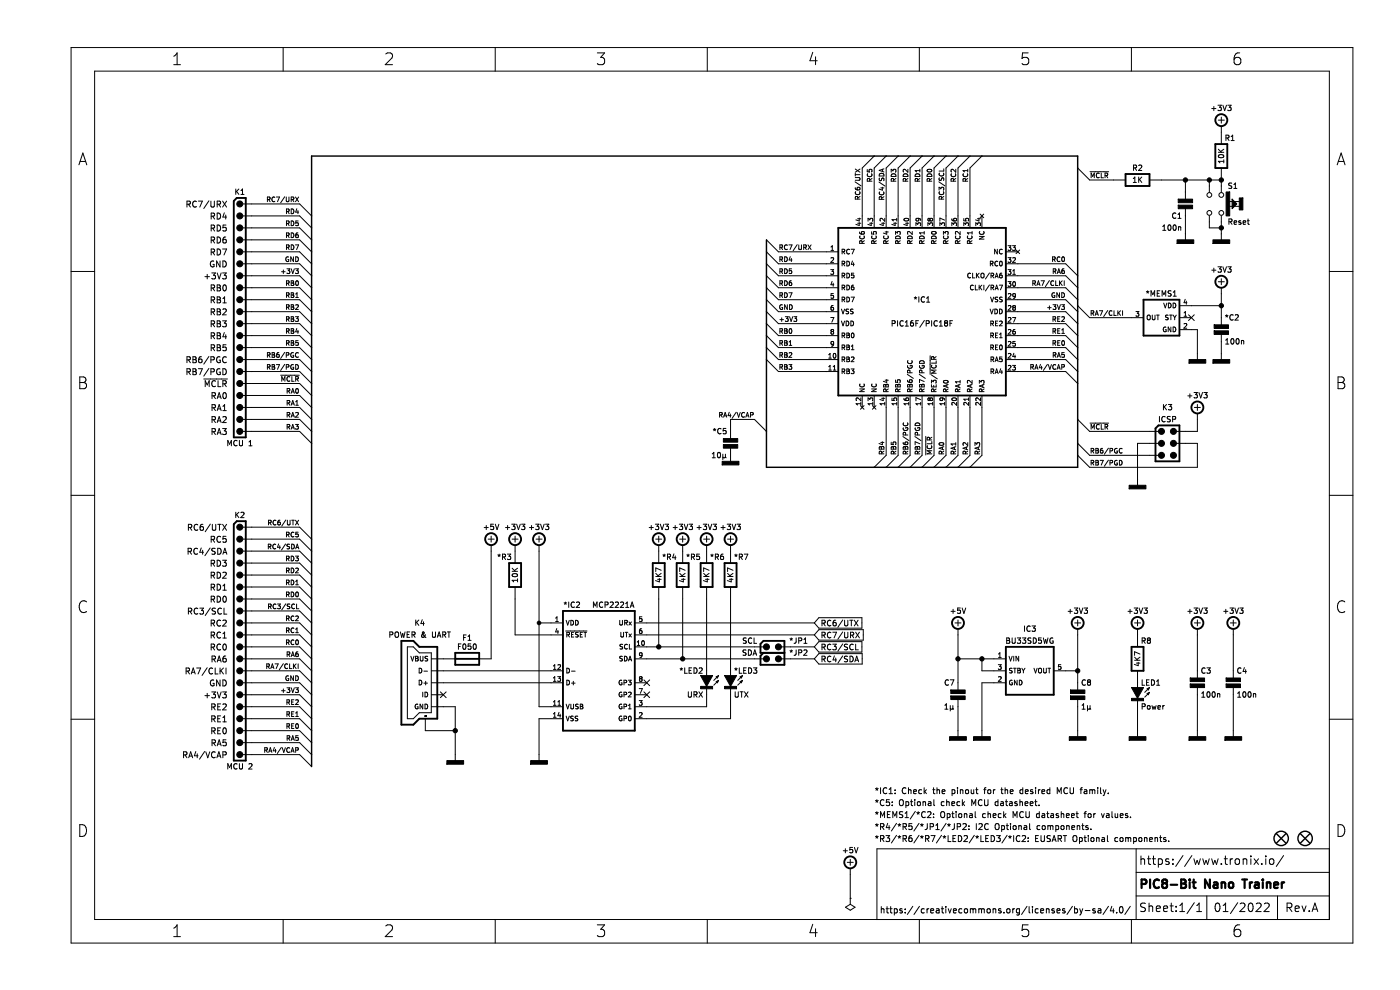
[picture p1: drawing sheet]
<svg xmlns="http://www.w3.org/2000/svg" width="297mm" height="210mm" viewBox="0 0 297 210" stroke-linecap="round" stroke-linejoin="round" font-family="sans-serif">
<path d="M.1 .1h296.9v209.9h-296.9z" fill-rule="evenodd" fill="#fff" stroke="#fff" stroke-width=".21"/>
<g fill="none" stroke="#000" stroke-width=".21">
<path d="M15.1 10.1h271.9v189.9h-271.9zM20.1 15.1h261.9v179.9h-261.9zM36.9 11.9l.7-.7v2.5M36.9 13.7h1.4M60.1 10.1v5M81.8 11.5l.4-.3h.6a.68 .68 0 0 1 .4 1.1l-1.5 1.4h1.6M105.1 10.1v5M126.7 11.2h1.6l-.9 1a.68 .68 0 0 1 .9 .4v.6l-.3 .4-.9 .1-.4-.2M150 10.1v5M172.4 11.1l-.6 1.8h1.6M173 12.1v1.6M195 10.1v5"/>
<path d="M218.1 11.2h-1.2l-.1 1.2 .4-.2 .8 .1 .2 .3-.1 .9-.3 .2h-.6l-.4-.2M240 10.1v5M263 11.2a.99 .99 0 0 0-1.2 1.1v.9l.2 .4 .8 .1 .3-.2 .1-.9-.2-.3-.7-.1-.5 .4M16.7 35l.9-2.5 .8 2.5M17 34.2h1.2M181.4 38.6l1.3 .8M181.4 39.8l.3 .4 .6 .1 .1-.2-.1-.3h-.4l-.1 .3 .2 .2M181.4 36.8v.5M181.4 37.7h.9l.1 .2-.1 .3h-.9M181.4 37.1h1M181.4 35.9l1 .6M182.4 35.9l-1 .6"/>
<path d="M184 36v.4l.5 .1-.1-.5h.5v.5M184.1 36.9a.44 .44 0 0 0 .4 .6 .44 .44 0 0 0 .4-.6M184.5 38.4v-.4l-.4-.1-.1 .5h1M185 37.9l-.5 .3M185.5 33.1l-2.6 2.5v12.7M186.5 38.6l1.3 .9M186.6 37.8v.5a.42 .42 0 0 0 .5-.5l.4 .1v.4M186.7 36.9a.52 .52 0 0 1 .6-.1 .52 .52 0 0 1 .2 .5h-1zM186.9 39.9h.6M187.2 39.7v.6l-.7-.2M187.2 35.9v.5M187.5 35.8l-1 .3 1 .4"/>
<path d="M188 33.1l-2.5 2.5v12.7M189.1 36.5v-.6l.3 .3 .1-.2h.5v.5M189.2 37a.52 .52 0 0 1 .6-.1 .52 .52 0 0 1 .3 .5h-1zM189.6 38.4l-.1-.4-.3-.1-.1 .5h1M190.1 37.9l-.5 .3M190.5 33.1l-2.5 2.5v12.7M191.7 37a.52 .52 0 0 1 .6-.1 .52 .52 0 0 1 .3 .5h-1zM192.1 38.4v-.4l-.4-.1-.1 .5h1M192.6 35.9v.6l-.7-.6-.3 .2 .1 .4M192.6 37.9l-.5 .3M193.1 33.1l-2.6 2.5v12.7M194.3 37a.52 .52 0 0 1 .6-.1 .52 .52 0 0 1 .2 .5h-1z"/>
<path d="M194.7 38.4l-.1-.4-.4-.1-.1 .5h1M195.1 36.2h-1l.3 .3M195.1 37.9l-.4 .3M195.1 35.9v.6M195.6 33.1l-2.5 2.5v12.7M196.7 36.1a.49 .49 0 0 1 .6-.3 .49 .49 0 0 1 .3 .5 .49 .49 0 0 1-.5 .3 .49 .49 0 0 1-.4-.5zM196.8 37a.52 .52 0 0 1 .6-.1 .52 .52 0 0 1 .3 .5h-1zM197.2 38.4v-.4l-.4-.1-.1 .5h1M197.7 37.9l-.5 .3M198.2 33.1l-2.6 2.5v12.7M199.2 38.6l1.3 .8M199.3 37.7v.5a.42 .42 0 0 0 .5-.4h.4v.5"/>
<path d="M199.3 36.7a.44 .44 0 0 0 .4 .6 .44 .44 0 0 0 .4-.6M200.2 35.8v.5h-1M200.7 33.1l-2.5 2.5v12.7M201.9 36.9a.44 .44 0 0 0 .4 .6 .44 .44 0 0 0 .4-.6M202.3 38.4l-.1-.4-.3-.1-.1 .5h1M202.8 35.9v.6l-.8-.6-.2 .2 .1 .4M202.8 37.9l-.5 .3M203.2 33.1l-2.5 2.5v12.7M204.4 36.9a.44 .44 0 0 0 .4 .6 .44 .44 0 0 0 .4-.6M204.8 38.4v-.4l-.4-.1-.1 .5h1M205.3 36.2h-1l.3 .3M205.3 35.9v.6"/>
<path d="M205.3 37.9l-.5 .3M205.8 33.1l-2.6 2.5v12.7M208.3 33.1l-2.5 2.5v12.7M228.6 35.6l2.6 2.6h7.6M231.2 36.4h4M231.5 37.7v-1l.3 .7 .3-.7v1M233.2 36.8a.44 .44 0 0 0-.6 .4 .44 .44 0 0 0 .6 .4M233.6 36.7v1h.5M234.4 37.2h.5l.1-.4-.6-.1v1M234.7 37.2l.3 .5M240.4 38.7h.7M240.4 37.9l.3-.3v1.1"/>
<path d="M240.5 35.6h.5l.1-.5-.6-.1v1.2M240.7 35.6l.4 .6M241.6 35.1l.4-.1 .2 .3-.7 .9h.7M241.6 37.6v1.1M241.7 38l.5 .7M242.2 37.6l-.6 .6M243.9 38.2h15.2M251.5 38.2v4.4M256.6 38.2v2.5M257.1 23h.8M257.5 22.6v.9M258.4 22.3h.7l-.4 .5 .3 .1v.5l-.1 .1-.5-.1"/>
<path d="M258.5 25.5h1.2M258.5 32.3h1.1M258.5 31.7l.6 .6M258.6 32.9a.55 .55 0 0 1 .6-.2 .55 .55 0 0 1 .4 .6 .56 .56 0 0 1-.7 .2 .56 .56 0 0 1-.4-.5zM259.1 24.9v1.2M259.1 26.8v3.8M259.1 35.6v5.1M259.4 22.3l.4 1.2 .4-1.2M259.6 33.9v.7M259.6 34.2h-1.1l.3 .4M259.6 31.7l-.6 .4M260.1 29.3l.5-.1 .1-.4-.6-.1v1.1"/>
<path d="M260.3 29.3l.4 .5M260.5 22.3h.7l-.4 .5 .3 .1v.5l-.1 .1-.5-.1M261.2 29.8h.6M261.2 29l.3-.3v1.1M261.3 38.9h-.6v.4l.5 .2 .1 .3-.2 .2-.4-.1M261.8 40h.6M261.8 39.2l.3-.4v1.2M283.7 35l.8-2.5 .8 2.5M283.9 34.2h1.2M15.1 57.6h5M39.7 43.3h.6v-.5l-.6-.1v1.2M40 43.3l.4 .6"/>
<path d="M41.7 42.8a.56 .56 0 0 0-.8 .5 .56 .56 0 0 0 .8 .5M42.1 42.7h.8l-.5 1.2M43.5 58.7h.9M44 58.2v1M44.3 42.6l-1.1 1.6M44.7 42.7v1l.3 .2h.2l.3-.2v-1M44.8 45.9l.6-.1 .1-.5-.7-.1v1.3M44.8 48.4l.6-.1 .1-.4-.7-.2v1.3M44.8 53.5l.6-.1 .1-.5-.7-.1v1.3M44.8 50.9h.6l.1-.5-.7-.1v1.2M44.9 57.9h.8l-.4 .5 .3 .1v.5l-.1 .2-.6-.2M45.1 45.9l.4 .6"/>
<path d="M45.1 50.9l.4 .6M45.1 48.4l.4 .6M45.1 53.5l.4 .6M45.3 55.4a.58 .58 0 0 0-.7 .6 .58 .58 0 0 0 .8 .5v-.4h-.2M46.1 47.7a.64 .64 0 0 1 .7 .7 .64 .64 0 0 1-.7 .6zM46.1 45.2a.64 .64 0 0 1 .7 .6 .64 .64 0 0 1-.7 .7zM46.1 43.3h.6v-.5l-.6-.1v1.2M46.1 50.3a.64 .64 0 0 1 .7 .6 .64 .64 0 0 1-.7 .6zM46.1 52.8a.64 .64 0 0 1 .7 .7 .64 .64 0 0 1-.7 .6zM46.1 57.9l.4 1.3 .4-1.3M46.4 43.3l.4 .6M46.7 55.4v1.2l-.7-1.2v1.2"/>
<path d="M47.2 57.9h.8l-.4 .5 .3 .1v.5l-.1 .2-.6-.2M47.2 42.7l.9 1.2M47.2 52.8h.9l-.6 1.3M47.3 55.4a.64 .64 0 0 1 .7 .6 .64 .64 0 0 1-.7 .6zM47.6 45.1l-.3 .9h.8M47.9 50.3h-.4l-.2 .3v.7l.2 .2 .4-.1v-.6h-.4l-.2 .2M47.9 45.6v.9M47.9 47.7h-.6v.6h.6v.6l-.1 .1-.5-.1M48.1 42.7l-.9 1.2M50 40.1v1.1M50.2 40.6l.5 .6M50.7 40.1l-.7 .6"/>
<path d="M51.1 41.2h.7M51.1 40.4l.3-.3v1.1M51.5 43.3h12.1l2.5 2.5M51.5 45.8h12.1l2.5 2.5M51.5 48.3h12.1l2.5 2.6M51.5 50.9h12.1l2.5 2.5M51.5 53.4h12.1l2.5 2.6M51.5 56h12.1l2.5 2.5M51.5 58.5h12.1l2.5 2.5M56.7 42.3h.5l.1-.4-.6-.1v1M57 42.3l.3 .5M58.3 41.9a.44 .44 0 0 0-.6 .4 .44 .44 0 0 0 .6 .4"/>
<path d="M58.6 41.8h.7l-.4 1M59.7 57.6h.8M60.1 57.3v.7M60.4 41.7l-.9 1.3M60.7 41.8v.8l.2 .2 .4-.2v-.8M60.8 44.9l.5-.1v-.4l-.5-.1v1M60.8 47.4l.5-.1v-.3l-.5-.1v1M60.8 49.9h.5v-.4l-.5-.1v1M60.8 52.5l.5-.1v-.4l-.5-.1v1M60.9 57h.6l-.3 .4 .2 .1v.4h-.5M61 44.9l.3 .4M61 47.4l.3 .5"/>
<path d="M61 52.5l.3 .4M61 49.9l.3 .5M61.2 54.5a.45 .45 0 0 0-.6 .5 .45 .45 0 0 0 .7 .4v-.3h-.2M61.8 46.9a.5 .5 0 0 1 .6 .5 .5 .5 0 0 1-.6 .5zM61.8 42.3h.5v-.4l-.5-.1v1M61.8 44.3a.5 .5 0 0 1 .6 .5 .5 .5 0 0 1-.6 .5zM61.8 49.4a.5 .5 0 0 1 .6 .5 .5 .5 0 0 1-.6 .5zM61.8 51.9a.5 .5 0 0 1 .6 .5 .5 .5 0 0 1-.6 .5zM61.8 59.6h.3l.2 .2-.2 .2 .2 .4-.1 .2h-.4zM61.8 57l.3 1 .3-1M62 42.3l.3 .5M62.3 54.5v1l-.6-1v1"/>
<path d="M62.7 57h.6l-.3 .4 .3 .1v.4h-.6M62.7 51.9h.6l-.4 1M62.7 41.8l.6 1M62.7 54.5a.5 .5 0 0 1 .6 .5 .5 .5 0 0 1-.6 .5zM62.8 59.7l.2-.1a.49 .49 0 0 1 .3 .5 .49 .49 0 0 1-.4 .4l-.2-.3zM63 44.3l-.3 .7h.6M63.2 49.4l-.4 .2-.1 .6 .2 .2 .4-.1-.1-.5h-.3l-.2 .2M63.2 44.7v.6M63.3 46.9h-.5l-.1 .4h.5l.1 .5h-.6M63.3 41.8l-.6 1M162.6 53.4l2.5 2.6h12.7M162.6 50.9l2.5 2.5h12.7"/>
<path d="M162.6 56l2.5 2.5h12.7M162.6 58.5l2.5 2.5h12.7M165.5 57.5h.4l.1-.4-.5-.1v1M165.5 52.5l.4-.1 .1-.4-.5-.1v1M165.5 55h.4l.1-.4-.5-.1v1M165.7 57.5l.3 .5M165.7 55l.3 .5M165.7 52.5l.3 .4M166.5 57a.5 .5 0 0 1 .5 .5 .5 .5 0 0 1-.5 .5zM166.5 54.5a.5 .5 0 0 1 .5 .5 .5 .5 0 0 1-.5 .5zM166.5 59.6a.5 .5 0 0 1 .5 .5 .5 .5 0 0 1-.5 .5zM167 52a.44 .44 0 0 0-.6 .4 .44 .44 0 0 0 .6 .4"/>
<path d="M167.4 51.9h.6l-.4 1M167.6 54.4l-.2 .8h.6M167.9 59.6l-.4 .2-.1 .6 .2 .2 .3-.1v-.5l-.3-.1-.2 .2M167.9 54.8v.7M167.9 57h-.4l-.1 .5h.5v.4h-.5M169.1 51.9l-.8 1.3M169.5 51.9v.9l.1 .1 .4-.1v-.9M170.5 52.5l.5-.1v-.4l-.5-.1v1M170.7 52.5l.4 .4M171.4 51.9l.7 1M172.1 51.9l-.7 1M176.2 57.2h.7l-.4 .4 .3 .1v.4h-.6"/>
<path d="M176.3 52.4l.3-.3v1M176.3 53.1h.6M176.3 54.8l.4-.1 .2 .2-.7 .8h.7M176.5 59.7l-.2 .7h.6M178.6 53.4l.5-.1 .1-.3-.6-.1v1M178.6 55.9h.5l.1-.4-.6-.1v1M178.6 58.5l.5-.1 .1-.4-.6-.1v1M178.9 53.4l.3 .5M178.9 55.9l.3 .5M178.9 58.5l.3 .4M179.6 57.9a.5 .5 0 0 1 .6 .5 .5 .5 0 0 1-.6 .5zM179.6 55.4a.5 .5 0 0 1 .6 .5 .5 .5 0 0 1-.6 .5z"/>
<path d="M180.2 53a.44 .44 0 0 0-.6 .4 .44 .44 0 0 0 .6 .4M180.6 52.9h.6l-.4 1M180.8 55.4l-.2 .7h.6M181.1 55.7v.7M181.1 57.9h-.5v.5h.5v.5h-.5M181.5 40.7a.44 .44 0 0 0 .4 .6 .44 .44 0 0 0 .4-.6M181.9 46.4h.7M181.9 47.4h.7M182 42.2l-.1-.4-.4-.1-.1 .5h1M182.3 47.2v.6l-.7-.2M182.3 46.3v.6l-.7-.3M182.4 49.2l.2 .4 .6 .1 .2-.2-.1-.3h-.5l-.1 .3 .2 .2"/>
<path d="M182.4 41.7l-.4 .3M182.5 50.1a.44 .44 0 0 0 .4 .6 .44 .44 0 0 0 .4-.6M182.9 51.6l-.1-.4-.3-.1-.1 .5h1M183.4 51.1l-.5 .3M184.2 46.9v-.6l.3 .3 .1-.2h.5v.5M184.5 47.4h.7M184.8 47.2v.6l-.7-.2M184.9 49.2v.4l.5 .1-.1-.5h.5v.5M185 50.1a.44 .44 0 0 0 .4 .6 .44 .44 0 0 0 .4-.6M185.3 51.1l-.3 .1-.1 .4h1M185.3 51.1l.1 .1M185.4 51.2v.4"/>
<path d="M185.9 51.1l-.5 .3M186.6 40.7a.44 .44 0 0 0 .4 .6 .44 .44 0 0 0 .4-.6M187 47.4h.7M187 42.3v-.5h-.4l-.1 .5h1M187.4 47.2v.6l-.8-.2M187.5 41.7l-.5 .4M187.5 50.1a.44 .44 0 0 0 .4 .6 .44 .44 0 0 0 .5-.6M187.7 46.3v.6l-.7-.6-.3 .2 .1 .4M187.8 49.2h.6M188 51.6l-.1-.4-.4-.1-.1 .5h1M188.1 49.1v.6l-.7-.3M188.4 51.1l-.4 .3"/>
<path d="M189.6 47.4h.6M189.9 47.2v.6l-.7-.2M190 49.7v-.6l.4 .3 .1-.2h.4v.5M190.1 50.2a.52 .52 0 0 1 .6-.1 .52 .52 0 0 1 .3 .5h-1zM190.2 46.3v.6M190.2 46.6h-1l.3 .3M190.5 51.6v-.4l-.4-.1-.1 .5h1M191 51.1l-.5 .3M191.8 46.5a.49 .49 0 0 1 .6-.3 .49 .49 0 0 1 .3 .5 .49 .49 0 0 1-.5 .3 .49 .49 0 0 1-.4-.5zM192.1 47.4h.7M192.4 47.2v.6l-.7-.2M192.7 50.2a.52 .52 0 0 1 .6-.1 .52 .52 0 0 1 .2 .5h-1z"/>
<path d="M193 51.6v-.4l-.4-.1-.1 .5h1M193.5 49.1v.6l-.7-.6-.3 .2 .1 .4M193.5 51.1l-.5 .3M194.3 47.9v-.6l.4 .3 .1-.3h.4v.6M194.7 46.3l.2 .2v.3h-.5l-.1-.3 .2-.2 .6 .1 .2 .4M195.2 50.2a.52 .52 0 0 1 .6-.1 .52 .52 0 0 1 .3 .5h-1zM195.6 51.6l-.1-.4-.3-.1-.1 .5h1M196.1 49.1v.6M196.1 49.4h-1l.2 .3M196.1 51.1l-.5 .3M196.8 47.9v-.6l.4 .3 .1-.3h.5v.6M197.3 46.5l-.2-.2-.3 .2 .2 .4 .3-.2"/>
<path d="M197.3 46.5l.2-.2 .3 .2-.1 .4-.4-.2M197.3 46.5v.2M197.7 49.2a.48 .48 0 0 1 .6-.2 .48 .48 0 0 1 .3 .5 .49 .49 0 0 1-.6 .2 .49 .49 0 0 1-.3-.5zM197.7 50.2a.52 .52 0 0 1 .6-.1 .52 .52 0 0 1 .3 .5h-1zM198.1 51.6v-.4l-.4-.1-.1 .5h1M198.6 51.1l-.5 .3M199.2 40.3v-.6l.4 .4 .1-.3h.4v.5M199.3 40.7a.44 .44 0 0 0 .4 .6 .44 .44 0 0 0 .4-.6M199.4 47.9v-.6l.4 .3 .1-.3h.4v.6M199.7 42.2v-.4l-.4-.1-.1 .5h1M200.1 49.7v-.6l.4 .3 .1-.2h.4v.5M200.2 41.7l-.5 .3"/>
<path d="M200.2 50.1a.44 .44 0 0 0 .4 .6 .44 .44 0 0 0 .4-.6M200.4 46.7l-1-.4v.6M200.7 51.6l-.1-.4-.4-.1-.1 .5h1M201.1 51.1l-.4 .3M201.9 46.4l.3 .4 .5 .1 .2-.2-.1-.3h-.4l-.1 .3 .2 .2M201.9 47.9v-.6l.4 .3 .1-.3h.4v.6M202.7 51.2v.4h1M202.8 50.1a.44 .44 0 0 0 .4 .6 .44 .44 0 0 0 .4-.6M202.8 51.1l.4 .1v.4M202.8 51.1l-.1 .1M203.7 49.1v.6l-.7-.6-.3 .2 .1 .4M203.7 51.1l-.5 .3"/>
<path d="M204.5 46.4v.4l.4 .1v-.5h.5v.5M204.5 47.9v-.6l.3 .3 .1-.3h.5v.6M205.3 50.1a.44 .44 0 0 0 .4 .6 .44 .44 0 0 0 .4-.6M205.6 51.1l-.3 .1-.1 .4h1M205.6 51.1l.1 .1M205.7 51.2v.4M205.9 58a.45 .45 0 0 0-.6 .5 .45 .45 0 0 0 .6 .4M205.9 58h.1M206.2 49.1v.6M206.2 51.1l-.5 .3M206.2 49.4h-1l.3 .3M206.3 57.9v1h.5"/>
<path d="M207 47.9v-.6l.4 .3 .1-.3h.4v.6M207.1 57.9v1M207.3 58.4l.4 .5M207.3 46.4h.7M207.7 46.3v.6l-.7-.3M207.7 57.9l-.6 .6M207.8 50.2h1l-1 .5h1M207.9 49.1a.44 .44 0 0 0 .4 .6 .44 .44 0 0 0 .4-.6M207.9 45.4l.8 .8M208.1 58.1l.2-.2 .4 .2 .1 .5-.2 .3-.5-.1zM208.3 45.8v2.5M208.7 45.4l-.8 .8"/>
<path d="M209.9 57.9l-.9 1.3M210.1 55.9h.5v-.4l-.5-.1v1M210.2 58.5l.5-.1 .1-.4-.6-.1v1M210.3 55.9l.4 .5M210.5 58.5l.3 .4M211.1 58.9l.3-1 .4 1M211.2 58.7h.5M211.6 52.9v1l-.6-1v1M211.7 55.5a.44 .44 0 0 0-.7 .4 .44 .44 0 0 0 .7 .4M212.1 55.5l.2-.1a.49 .49 0 0 1 .3 .5 .49 .49 0 0 1-.4 .5l-.2-.4zM212.5 57.9l-.4 .3-.1 .6 .2 .1h.4l-.1-.5-.3-.1-.2 .2M212.6 53a.44 .44 0 0 0-.6 .4 .44 .44 0 0 0 .6 .4"/>
<path d="M213.4 53.4h2.5M213.4 56h12.7l2.5 2.5M213.4 58.5h12.7l2.5 2.5M213.8 57.2h.7l-.4 .4 .3 .1v.4h-.6M213.8 59.7h.7l-.4 .4 .3 .1v.4h-.6M213.8 52.1h.7l-.4 .4 .3 .1v.4h-.6M213.8 54.7h.7l-.4 .3 .3 .1v.5h-.6M214.8 52.1h.6l-.3 .4 .3 .1v.4h-.6M214.8 54.8l.4-.1 .2 .2-.6 .8h.6M214.8 58.2h.6M214.8 57.5l.3-.3v1M214.9 59.8l.2-.1a.49 .49 0 0 1 .3 .6 .49 .49 0 0 1-.4 .4l-.2-.3z"/>
<path d="M215.5 53l.8 .8M216.3 53l-.8 .8M220.9 59.6h.6l-.4 1M222.6 59.5l-.8 1.3M223.3 55h.5v-.4l-.5-.1v1M223.4 57.5h.5l.1-.4-.6-.1v1M223.5 59.7a.44 .44 0 0 0-.6 .4 .44 .44 0 0 0 .6 .4M223.5 55l.4 .5M223.7 57.5l.3 .5M224 59.6v1h.4M224.3 58l.3-1 .4 1M224.4 57.7h.5"/>
<path d="M224.8 59.6v1M224.9 54.6a.44 .44 0 0 0-.7 .4 .44 .44 0 0 0 .7 .4M224.9 60l.4 .6M225.3 54.6l.2-.1a.49 .49 0 0 1 .3 .5 .49 .49 0 0 1-.4 .4l-.2-.3zM225.3 59.6l-.5 .5M225.7 57l-.4 .3-.1 .5 .2 .2 .4-.1-.1-.4-.3-.1-.2 .2M225.8 59.6v1M246.7 48.9h.6M246.7 48l.3-.3v1.2M247.9 47.8l.1-.1a.61 .61 0 0 1 .4 .6 .61 .61 0 0 1-.4 .6l-.2-.5zM249 47.8l.1-.1a.61 .61 0 0 1 .4 .6 .61 .61 0 0 1-.4 .6l-.2-.5zM249.5 45.3a.51 .51 0 0 0-.8 .4 .51 .51 0 0 0 .8 .5"/>
<path d="M249.9 46.3h.7M249.9 45.5l.3-.3v1.1M250 48.2l.4-.1 .1 .8M250 48.1v.8M251.5 43.9v7M256.6 45.8v2.5h2.5M257.1 57.3h.8M257.5 56.9v.8M258.4 56.6h.7l-.4 .4 .3 .1v.5l-.1 .1-.5-.1M258.5 59.8h1.2M259.1 45.8v5.1M259.1 59.1v1.3"/>
<path d="M259.4 56.6l.4 1.1 .4-1.1M260.5 56.6h.7l-.4 .4 .3 .1v.5l-.1 .1-.5-.1M260.7 47h.6v-.5l-.6-.1v1.2M260.9 42.8h2M260.9 43.8h2M261 47l.4 .6M261.8 47.2l.6-.1-.1-.2-.3-.1-.2 .2 .1 .5h.4M263.2 46.9l-.2-.1-.2 .2v.2l.4 .1v.2h-.4M263.7 47.2l.6-.1-.1-.2-.3-.1-.2 .2 .1 .5h.4M264.6 46.8h.4M264.8 46.4v1l.2 .2M282 57.6h5"/>
<path d="M16.9 80h.9a.61 .61 0 0 1 .4 .5 .61 .61 0 0 1-.4 .6 .67 .67 0 0 1 .6 .6 .67 .67 0 0 1-.5 .8h-1zM39.7 76.3h.6v-.5l-.6-.1v1.2M39.7 78.9l.6-.1v-.5l-.6-.1v1.3M40 76.3l.4 .6M40 78.9l.4 .6M40.9 75.7h.5l.2 .2-.2 .4 .2 .1 .1 .3-.3 .2h-.5zM40.9 76.3h.5M40.9 78.8h.5M40.9 78.2h.5l.2 .3-.2 .3 .2 .1 .1 .3-.3 .3h-.5zM42.1 78.2h.8l-.5 1.3M42.7 75.7h-.3l-.2 .3-.1 .7 .3 .2 .4-.1-.1-.6h-.3l-.3 .2M44.3 75.6l-1.1 1.6"/>
<path d="M44.3 78.2l-1.1 1.6M44.7 76.3h.6l.1-.5-.7-.1v1.2M44.7 78.9l.6-.1 .1-.5-.7-.1v1.3M44.8 71.3l.6-.1 .1-.5-.7-.1v1.3M44.8 63.6h.6l.1-.5-.7-.1v1.2M44.8 68.7h.6l.1-.5-.7-.1v1.2M44.8 73.8l.6-.1 .1-.4-.7-.2v1.3M44.8 61.1l.6-.1 .1-.4-.7-.2v1.3M44.8 66.2l.6-.1 .1-.5-.7-.1v1.3M45.1 68.7l.4 .6M45.1 73.8l.4 .6M45.1 71.3l.4 .6"/>
<path d="M45.1 66.2l.4 .6M45.1 63.6l.4 .6M45.1 61.1l.4 .6M46.1 65.5h.4l.2 .3-.2 .3 .2 .1 .1 .3-.2 .3h-.5zM46.1 63h.4l.2 .2-.2 .4 .2 .1 .1 .3-.2 .2h-.5zM46.1 60.4h.4l.2 .3-.2 .3 .2 .2 .1 .3-.2 .2h-.5zM46.1 66.1h.4M46.1 71.2h.4M46.1 73.7h.4M46.1 61h.4M46.1 63.6h.4M46.1 68.1h.4l.2 .2-.2 .4 .2 .1 .1 .3-.2 .2h-.5z"/>
<path d="M46.1 73.1h.4l.2 .3-.2 .3 .2 .2 .1 .3-.2 .2h-.5zM46.1 70.6h.4l.2 .2-.2 .4 .2 .1 .1 .3-.2 .3h-.5zM46.1 68.7h.4M46.7 78.3a.58 .58 0 0 0-.8 .6 .58 .58 0 0 0 .8 .5v-.5h-.2M46.7 75.7a.58 .58 0 0 0-.8 .6 .58 .58 0 0 0 .8 .5v-.4h-.2M47.2 68.1h.8l-.4 .4 .3 .2v.5l-.1 .1-.6-.1M47.3 65.6l.5-.1 .2 .4-.8 .9h.8M47.3 64.2h.7M47.3 78.2a.64 .64 0 0 1 .7 .6 .64 .64 0 0 1-.7 .7zM47.3 63.3l.3-.3v1.2M47.4 60.6l.2-.2a.68 .68 0 0 1 .4 .7 .68 .68 0 0 1-.4 .6l-.3-.5zM47.6 70.5l-.3 .9h.8"/>
<path d="M47.9 71v.9M47.9 73.1h-.6v.6h.6v.6l-.1 .1-.5-.1M48 75.8a.56 .56 0 0 0-.8 .5 .56 .56 0 0 0 .8 .5M51.5 68.7h12.1l2.5 2.5M51.5 66.1h12.1l2.5 2.6M51.5 71.2h12.1l2.5 2.5M51.5 73.7h12.1l2.5 2.6M51.5 76.3h12.1l2.5 2.5M51.5 78.8h12.1l2.5 2.6M51.5 61h12.1l2.5 2.6M51.5 63.6h12.1l2.5 2.5M56.7 77.9l.5-.1 .1-.4-.6-.1v1"/>
<path d="M56.7 75.3h.5l.1-.4-.6-.1v1M57 75.3l.3 .5M57 77.9l.3 .4M57.7 77.3h.4l.2 .2-.2 .3 .2 .3-.2 .2h-.4zM57.7 75.3h.4M57.7 77.8h.4M58.2 75.2l-.1 .1M58.2 75.2v-.4h-.5v1l.6-.1v-.2l-.2-.2M58.2 75.2h.1M58.6 77.3h.7l-.4 1M59.2 74.8l-.5 .2v.6l.2 .2 .3-.1v-.5h-.3l-.2 .2M59.5 79.6h4"/>
<path d="M60.4 74.8l-.9 1.2M60.4 77.3l-.9 1.3M60.7 75.3h.5l.1-.4-.6-.1v1M60.7 77.9l.5-.1 .1-.4-.6-.1v1M60.8 72.8l.5-.1v-.3l-.5-.1v1M60.8 65.2l.5-.1v-.4l-.5-.1v1M60.8 62.6h.5v-.4l-.5-.1v1M60.8 60.1l.5-.1v-.3l-.5-.1v1M60.8 67.7h.5v-.4l-.5-.1v1M60.8 70.2h.5v-.4l-.5-.1v1M61 72.8l.3 .5M61 70.2l.3 .5"/>
<path d="M61 67.7l.3 .5M61 62.6l.3 .5M61 60.1l.3 .5M61 65.2l.3 .4M61.5 80a.44 .44 0 0 0-.6 .4 .44 .44 0 0 0 .6 .4M61.8 72.3h.3l.2 .2-.2 .2 .2 .4-.1 .2h-.4zM61.8 64.6h.3l.2 .2-.2 .3 .2 .4-.1 .1h-.4zM61.8 62.1h.3l.2 .2-.2 .3 .2 .3-.1 .2h-.4zM61.8 67.2h.3l.2 .2-.2 .3 .2 .3-.1 .2h-.4zM61.8 69.7h.3l.2 .2-.2 .3 .2 .3-.1 .2h-.4zM61.8 72.7h.3M61.8 70.2h.3"/>
<path d="M61.8 67.7h.3M61.8 62.6h.3M61.8 60h.3M61.8 65.1h.3M61.9 79.9v1h.5M62.3 77.4a.45 .45 0 0 0-.6 .4 .45 .45 0 0 0 .6 .4v-.3h-.2M62.3 74.8a.45 .45 0 0 0-.6 .5 .45 .45 0 0 0 .6 .4v-.3h-.2M62.7 67.2h.6l-.3 .4 .3 .1v.4h-.6M62.7 64.7l.4-.1 .2 .3-.6 .7h.6M62.7 77.3a.5 .5 0 0 1 .6 .5 .5 .5 0 0 1-.6 .5zM62.7 63.1h.6M62.7 62.4l.3-.3v1"/>
<path d="M63 69.7l-.3 .7h.6M63.2 70.1v.6M63.3 72.3h-.5l-.1 .4h.5l.1 .5h-.6M63.3 74.9a.44 .44 0 0 0-.6 .4 .44 .44 0 0 0 .6 .4M162.6 76.3l2.5 2.5h12.7M162.6 68.7l2.5 2.5h12.7M162.6 66.1l2.5 2.6h12.7M162.6 63.6l2.5 2.5h12.7M162.6 71.2l2.5 2.5h12.7M162.6 73.7l2.5 2.6h12.7M162.6 61l2.5 2.6h12.7M165.5 75.3h.4l.1-.4-.5-.1v1"/>
<path d="M165.5 72.8l.4-.1 .1-.3-.5-.1v1M165.5 70.2h.4l.1-.4-.5-.1v1M165.5 60.1l.4-.1 .1-.3-.5-.1v1M165.5 77.9l.4-.1 .1-.4-.5-.1v1M165.5 62.6h.4l.1-.4-.5-.1v1M165.5 67.8h.7M165.7 62.6l.3 .5M165.7 60.1l.3 .5M165.7 72.8l.3 .5M165.7 70.2l.3 .5M165.7 77.9l.3 .4M165.7 75.3l.3 .5"/>
<path d="M165.8 67.4v.8M166 64.7a.45 .45 0 0 0-.6 .5 .45 .45 0 0 0 .6 .3v-.3h-.2M166.5 72.3h.3l.2 .2-.2 .2 .2 .4-.2 .2h-.3zM166.5 69.7h.3l.2 .2-.2 .3 .2 .3-.2 .2h-.3zM166.5 77.3h.3l.2 .2-.2 .3 .2 .3-.2 .2h-.3zM166.5 62.1a.5 .5 0 0 1 .5 .5 .5 .5 0 0 1-.5 .5zM166.5 72.7h.3M166.5 70.2h.3M166.5 75.3h.3M166.5 77.8h.3M166.6 67.2h.6l-.3 .4 .3 .1v.4h-.6M166.9 75.2l-.1 .1"/>
<path d="M166.9 75.2h.1M166.9 75.2v-.4h-.4v1l.5-.1v-.2l-.2-.2M167 64.6v1l-.5-1v1M167.4 77.3h.6l-.4 .4 .3 .1v.4h-.5M167.4 62.1h.6l-.4 1M167.4 72.5l.3-.2v1M167.4 74.9l.4-.1 .2 .3-.6 .7h.6M167.4 73.3h.6M167.5 69.8l.1-.1a.49 .49 0 0 1 .4 .5 .49 .49 0 0 1-.5 .5l-.1-.4zM167.5 67.2l.3 1 .4-1M167.5 64.6a.5 .5 0 0 1 .6 .5 .5 .5 0 0 1-.6 .5zM168.4 67.2h.6l-.3 .4 .3 .1v.4h-.6"/>
<path d="M175.8 76h.6M175.8 75.3l.3-.3v1M175.8 77.8l.3-.3v1M175.8 78.5h.6M176.2 67.4h.7l-.4 1M176.5 70.3l-.2-.2 .2-.2 .4 .2-.2 .2M176.5 70.3l-.2 .2 .2 .4 .4-.2-.2-.4M176.5 70.3h.2M176.8 64.8l-.5 .3v.5l.2 .2 .3-.1v-.5h-.3l-.2 .2M176.8 60.1v.6M176.8 78.5h.5M176.8 77.8l.2-.3v1"/>
<path d="M176.8 62.3h-.5v.4h.5v.5h-.5M176.9 75.1l.1-.1a.49 .49 0 0 1 .3 .5 .49 .49 0 0 1-.4 .4l-.1-.3zM176.9 72.9l-.2 .2-.3-.1-.1-.5 .4-.1 .2 .2-.1 .6-.4 .2M178.5 65.6l.3 1 .4-1M178.5 68.1l.3 1 .4-1M178.6 61h.5l.1-.4-.6-.1v1M178.6 71.2l.5-.1 .1-.4-.6-.1v1M178.6 73.7h.5l.1-.4-.6-.1v1M178.6 76.2h.5l.1-.4-.6-.1v1M178.6 78.8l.5-.1 .1-.3-.6-.1v1M178.6 63.6l.5-.1 .1-.4-.6-.1v1M178.9 76.2l.3 .5"/>
<path d="M178.9 78.8l.3 .5M178.9 61l.3 .5M178.9 63.6l.3 .4M178.9 71.2l.3 .4M178.9 73.7l.3 .5M179.5 68.1a.5 .5 0 0 1 .6 .5 .5 .5 0 0 1-.6 .5zM179.6 63a.5 .5 0 0 1 .6 .5 .5 .5 0 0 1-.6 .5zM179.6 75.7h.4l.2 .2-.2 .3 .2 .3-.2 .2h-.4zM179.6 73.2h.4l.2 .2-.2 .3 .2 .3-.2 .2h-.4zM179.6 60.5a.5 .5 0 0 1 .6 .5 .5 .5 0 0 1-.6 .5zM179.6 70.6h.4l.2 .2-.2 .3 .2 .4-.2 .1h-.4zM179.6 78.3h.4l.2 .2-.2 .2 .2 .4-.2 .2h-.4z"/>
<path d="M179.6 76.2h.4M179.6 78.7h.4M179.6 73.7h.4M179.6 71.1h.4M180 65.6l-.5 .1a.42 .42 0 0 0 .5 .5l-.1 .3h-.4M180.5 68.1a.5 .5 0 0 1 .6 .5 .5 .5 0 0 1-.6 .5zM180.6 78.3h.6l-.4 .3 .3 .1v.5h-.5M180.6 63h.6l-.4 1M180.6 73.5l.3-.3v1M180.6 75.8l.4-.1 .2 .3-.6 .7h.6M180.6 74.2h.6M180.7 70.7l.1-.1a.49 .49 0 0 1 .4 .6 .49 .49 0 0 1-.5 .4l-.1-.3z"/>
<path d="M181 65.6l-.5 .1a.42 .42 0 0 0 .4 .5v.3h-.5M181.1 60.5l-.5 .2v.6l.2 .2 .3-.1v-.5h-.3l-.2 .2M189.3 68.6h.5l.1-.5-.6-.1v1.2M190.4 68v1.2M191.6 68.1a.51 .51 0 0 0-.7 .5 .51 .51 0 0 0 .7 .5M192.1 69.2h.6M192.1 68.4l.3-.4v1.2M192.5 79.4l1.3 .9M192.6 77.6a.45 .45 0 0 0 .4 .5 .45 .45 0 0 0 .4-.6h-.3v.2M192.6 76.5a.44 .44 0 0 0 .4 .6 .44 .44 0 0 0 .4-.6M193 79.1v-.5h-.4l-.1 .5h1M193.7 68l-.3 .1-.2 .2-.1 .7 .3 .2 .3-.1v-.6h-.3l-.3 .2"/>
<path d="M193.9 63.1l.3 .1M194.2 62.9v.3M194.2 63.2l-.1 .2M194.2 63.2l.2 .2M194.3 68.6h.4M194.5 63.1l-.3 .1M194.8 68h-.5v1.2M194.9 62.9v1.2M195 79.4l1.3 .9M195.1 77.6a.45 .45 0 0 0 .5 .5 .45 .45 0 0 0 .4-.6h-.4v.2M195.1 76.7a.54 .54 0 0 1 .6-.2 .54 .54 0 0 1 .4 .6h-1zM195.6 79.1l-.1-.5h-.3l-.1 .5h1"/>
<path d="M196.1 68l-1 1.4M196.1 63.1a.51 .51 0 0 0-.7 .4 .51 .51 0 0 0 .7 .5M196.5 68.6h.5l.1-.5-.6-.1v1.2M196.6 64.1h.6M196.6 63.3l.3-.4v1.2M197.3 75.5v3.9M197.6 79.5l1.2 .9M197.6 68v1.2M197.7 77.5a.44 .44 0 0 0 .4 .6 .44 .44 0 0 0 .4-.6M198.1 76.2v-.5h-.4l-.1 .5h1M198.6 78.5h-1l.7 .3-.7 .4h1M198.6 76.6v.4h-1"/>
<path d="M198.6 75.6l-.5 .4M198.8 68.1a.51 .51 0 0 0-.7 .5 .51 .51 0 0 0 .7 .5M199.3 68.4l.3-.4v1.2M199.3 69.2h.6M200.6 68.5l-.2-.2 .2-.3 .4 .2-.2 .3M200.6 68.5l-.2 .2 .2 .5 .4-.2-.2-.5M200.6 68.5h.2M201.5 68.6h.4M202.1 68h-.6v1.2M206.5 60.6a.44 .44 0 0 0-.6 .4 .44 .44 0 0 0 .6 .4M206.9 60.5v1h.5M207.7 60.5v1"/>
<path d="M207.9 60.9l.4 .6M208.3 60.5l-.6 .6M208.7 60.5v1M209.9 60.4l-.9 1.3M210 65.6l.4 1 .3-1M210.1 63l.4 1 .3-1M210.2 71.2l.5-.1v-.4l-.5-.1v1M210.2 68.6h.5v-.4l-.5-.1v1M210.2 73.7h.5v-.4l-.5-.1v1M210.2 76.2h.5l.1-.4-.6-.1v1M210.2 78.8l.5-.1 .1-.3-.6-.1v1M210.2 61h.5l.1-.4-.6-.1v1"/>
<path d="M210.4 73.7l.4 .5M210.4 71.2l.4 .4M210.4 68.6l.4 .5M210.5 78.8l.3 .5M210.5 76.2l.3 .5M210.5 61l.3 .5M211 65.6a.5 .5 0 0 1 .6 .5 .5 .5 0 0 1-.6 .5zM211.1 79.3l.3-1 .4 1M211.1 76.7l.3-1 .4 1M211.1 61.5l.3-1 .4 1M211.2 79h.5M211.2 76.4h.5"/>
<path d="M211.2 73.7h.3M211.2 71.1h.3M211.2 68.6h.3M211.2 61.2h.5M211.7 63.1h-.6a.42 .42 0 0 0 .5 .5v.4h-.5M211.7 73.2h-.5v1h.5M211.7 68.1h-.5v1h.5M211.7 70.6h-.5v1h.5M212 60.5h.7l-.5 1M212 68.2l.4-.1 .2 .3-.6 .7h.6M212 65.6a.5 .5 0 0 1 .6 .5 .5 .5 0 0 1-.6 .5zM212 71.6h.6"/>
<path d="M212 70.9l.3-.3v1M212.1 73.3l.2-.1a.49 .49 0 0 1 .3 .5 .49 .49 0 0 1-.4 .4l-.2-.3zM212.3 78.2l-.3 .7h.7M212.5 78.6v.7M212.6 75.7h-.5l-.1 .5h.5l.1 .4h-.6M212.6 63.1h-.5a.42 .42 0 0 0 .5 .5l-.1 .4h-.5M213.4 68.7h12.7l2.5 2.5M213.4 66.1h12.7l2.5 2.6M213.4 71.2h12.7l2.5 2.5M213.4 73.7h12.7l2.5 2.6M213.4 76.3h12.7l2.5 2.5M213.4 78.8h12.7l2.5 2.6"/>
<path d="M213.4 61h12.7l2.5 2.6M213.4 63.6h12.7l2.5 2.5M213.9 62.4l.4-.1 .2 .3-.7 .7h.7M213.9 70l.4-.1 .2 .3-.7 .7h.7M213.9 77.6l.4-.1 .2 .3-.7 .7h.7M213.9 75.1l.4-.1 .2 .3-.7 .7h.7M213.9 67.4h.4l.2 .2-.7 .8h.7M213.9 64.9l.4-.1 .2 .3-.7 .7h.7M213.9 72.5l.4-.1 .2 .3-.7 .7h.7M214.8 77.5h.6l-.3 .4 .3 .1v.4h-.6M214.8 67.4h.7l-.5 1M215 65.2l-.2-.1 .2-.3 .4 .2-.2 .2"/>
<path d="M215 65.2l-.2 .2 .2 .4 .4-.2-.2-.4M215 65.2h.2M215.1 74.9l-.3 .7h.7M215.3 69.9l-.4 .2-.1 .6 .2 .2 .4-.1-.1-.5h-.3l-.2 .2M215.3 75.3v.7M215.4 72.4h-.5l-.1 .5h.5l.1 .4h-.6M215.4 62.7l-.2 .2-.3-.1v-.4l.3-.1 .2 .2v.5l-.5 .3M218.7 77.9l.5-.1v-.4l-.5-.1v1M218.9 77.9l.3 .4M219.1 60.1l.5-.1v-.3l-.5-.1v1M219.3 60.1l.4 .5M219.5 78.3l.4-1 .3 1"/>
<path d="M219.6 78.1h.5M220 60.6l.3-1 .3 1M220.1 60.3h.4M220.7 77.3l-.2 .7h.6M221 77.7v.6M222.2 77.3l-.9 1.3M222.2 65.3h.8M222.4 77.3l.3 1 .4-1M222.6 64.9v.7M223.4 64.6h.6l-.3 .4 .3 .1v.4h-.6M223.4 72.8l.5-.1v-.3l-.5-.1v1M223.4 67.7h.5v-.4l-.5-.1v1"/>
<path d="M223.4 70.2h.5v-.4l-.5-.1v1M223.4 75.3h.5l.1-.4-.6-.1v1M223.6 72.8l.4 .5M223.6 70.2l.4 .5M223.6 67.7l.4 .5M223.7 75.3l.3 .5M223.7 62.2a.45 .45 0 0 0-.6 .4 .45 .45 0 0 0 .7 .4v-.3h-.2M224 77.4a.44 .44 0 0 0-.7 .4 .44 .44 0 0 0 .7 .4M224.2 78.3l.4-1 .3 1M224.3 75.8l.3-1 .4 1M224.3 64.6l.3 1 .4-1M224.3 78.1h.5"/>
<path d="M224.4 72.7h.3M224.4 70.2h.3M224.4 75.5h.5M224.4 67.7h.3M224.8 62.1v1l-.6-1v1M224.9 72.3h-.5v1h.5M224.9 69.7h-.5v1h.5M224.9 67.2h-.5v1h.5M225.2 64.6h.6l-.3 .4 .3 .1v.4h-.6M225.2 70.7h.6M225.2 62.1a.5 .5 0 0 1 .6 .5 .5 .5 0 0 1-.6 .5zM225.2 67.3l.4-.1 .2 .3-.6 .7h.6"/>
<path d="M225.2 77.9l.5-.1 .1-.4-.6-.1v1M225.2 70l.3-.3v1M225.3 72.4l.2-.1a.49 .49 0 0 1 .3 .5 .49 .49 0 0 1-.4 .4l-.2-.3zM225.8 74.8h-.5l-.1 .5 .5-.1 .1 .5h-.6M228.6 64.8l2.6 2.6h11.4M231.5 66.4h.5v-.4l-.5-.1v1M231.7 66.4l.3 .5M232.3 66.9l.4-1 .3 1M232.4 66.6h.5M233.2 65.9h.7l-.4 1M235 65.9l-.9 1.2M235.9 66a.44 .44 0 0 0-.6 .4 .44 .44 0 0 0 .6 .4"/>
<path d="M236.3 65.9v1h.5M237.1 65.9v1M237.3 66.3l.4 .6M237.7 65.9l-.6 .6M238.1 65.9v1M241 66.1h.6l-.3 .4 .3 .1v.4h-.6M243.2 61.8l.3 .1M243.4 67l.2-.2 .4 .2v.5l-.1 .3-.5-.1zM243.5 61.7v.2M243.5 61.9l-.2 .3M243.5 61.9l.1 .3M243.7 61.8l-.2 .1"/>
<path d="M244.2 62.8v-1.1l.4 .8 .3-.8v1.1M244.5 66.8v.8l.1 .2 .4-.2v-.8M245.4 66.8h.5M245.5 62.2h.4M245.6 66.8v1M246 61.7h-.5v1.1h.5M246.5 62.8v-1.1l.4 .8 .4-.8v1.1M246.9 64.3l.3 1 .3-1M247.3 69.4a.45 .45 0 0 0-.5 .5 .45 .45 0 0 0 .6 .4v-.4h-.2M247.8 66.9h-.5a.42 .42 0 0 0 .5 .6l-.1 .3h-.4M247.9 64.3a.5 .5 0 0 1 .5 .5 .5 .5 0 0 1-.5 .5zM248.1 66.8h.6"/>
<path d="M248.4 69.4v1l-.6-1v1M248.4 66.8v1M248.5 61.7l-.7 .1v.3l.5 .2 .2 .3-.3 .2h-.4M248.9 64.3a.5 .5 0 0 1 .5 .5 .5 .5 0 0 1-.5 .5zM248.9 69.4a.5 .5 0 0 1 .5 .5 .5 .5 0 0 1-.5 .5zM248.9 66.8l.3 .6M248.9 62l.3-.3v1.1M248.9 62.8h.6M249.2 67.4v.4M249.5 66.8l-.3 .6M250.2 69.9h3.8v6.4M250.2 67.4h2.5"/>
<path d="M250.2 64.8h8.9M251.2 67.1h.6M251.2 66.4l.3-.3v1M251.2 68.7l.4-.1 .2 .3-.7 .7h.7M251.4 63.5l-.2 .7h.6M251.7 63.9v.6M252.1 66.8l1.3 1.2M253.4 66.8l-1.3 1.2M259.1 61v8.3M259.1 70.6v5.7M260 66.9l.2 .1M260 73h.7"/>
<path d="M260 72.2l.3-.4v1.2M260.2 66.8v.2M260.2 67l-.1 .2M260.2 67l.2 .2M260.5 66.9l-.3 .1M261.2 71.9l.2-.1a.61 .61 0 0 1 .4 .6 .61 .61 0 0 1-.4 .6l-.3-.5zM261.6 66.9a.51 .51 0 0 0-.7 .4 .51 .51 0 0 0 .7 .5M262 66.9l.5-.1 .2 .3-.7 .8h.7M262.3 71.9l.2-.1a.61 .61 0 0 1 .4 .6 .61 .61 0 0 1-.4 .6l-.3-.5zM263.4 72.2v.8M263.4 72.3h.4l.1 .7M283.9 80h.8a.61 .61 0 0 1 .5 .5 .61 .61 0 0 1-.5 .6 .67 .67 0 0 1 .6 .6 .67 .67 0 0 1-.5 .8h-.9z"/>
<path d="M16.9 81.1h.9M43.2 80.4h5M43.5 82v-1.2l.5 .9 .4-.9v1.2M45 86.5l.6-.1v-.5l-.6-.1v1.3M45 89h.6v-.5l-.6-.1v1.2M45 84l.6-.1v-.5l-.6-.1v1.3M45 91.6l.6-.1v-.5l-.6-.1v1.3M45.3 84l.4 .6M45.3 89l.4 .6M45.3 86.5l.4 .6M45.3 91.6l.4 .6M45.7 80.9a.56 .56 0 0 0-.8 .5 .56 .56 0 0 0 .8 .5"/>
<path d="M46.1 84.6l.4-1.3 .4 1.3M46.1 89.6l.4-1.2 .4 1.2M46.1 87.1l.4-1.3 .4 1.3M46.1 92.2l.4-1.3 .4 1.3M46.2 84.2h.6M46.2 89.3h.6M46.2 86.7h.6M46.2 91.8h.6M46.3 80.8v1.2h.6M47.2 90.9h.8l-.4 .5 .3 .1v.6l-.1 .1-.6-.1M47.3 81.4h.6v-.5l-.6-.1v1.2M47.3 88.5l.5-.1 .2 .3-.8 .9h.8"/>
<path d="M47.3 86.2l.3-.4v1.3M47.3 87.1h.7M47.4 83.4l.2-.1a.68 .68 0 0 1 .4 .6 .68 .68 0 0 1-.4 .7l-.3-.5zM47.6 81.4l.4 .6M48.3 94.6v-1.2l.4 .8 .4-.8v1.2M50.3 93.5a.51 .51 0 0 0-.7 .5 .51 .51 0 0 0 .7 .5M50.8 93.4v.9l.2 .3 .4-.3v-.9M51.5 91.5h12.1l2.5 2.5M51.5 86.4h12.1l2.5 2.6M51.5 81.4h12.1l2.5 2.5M51.5 83.9h12.1l2.5 2.5M51.5 89h12.1l2.5 2.5"/>
<path d="M52.8 94.6h.7M52.8 93.7l.3-.3v1.2M59.8 80.9v-1l.3 .7 .3-.7v1M60.9 88h.5v-.4l-.5-.1v1M60.9 85.5l.5-.1v-.3l-.5-.1v1M60.9 82.9h.5v-.4l-.5-.1v1M61.2 85.5l.3 .5M61.2 88l.3 .5M61.2 90.6l.3 .4M61.2 82.9l.3 .5M61.4 90.1l-.5-.1v1M61.4 90.1h.1"/>
<path d="M61.4 90.1v.4l-.5 .1M61.8 86l.3-1 .3 1M61.8 88.5l.3-1 .3 1M61.8 91l.3-1 .3 1M61.8 83.4l.3-1 .3 1M61.9 85.7h.4M61.9 88.2h.4M61.9 90.7h.4M61.9 83.1h.4M62.7 90h.6l-.3 .4 .3 .1v.4h-.6M62.7 80.4h.5l.1-.4-.6-.1v1M62.7 87.6l.4-.1 .2 .3-.6 .7h.6"/>
<path d="M62.7 85.2l.3-.2v1M62.7 86h.6M62.8 82.5l.2-.1a.49 .49 0 0 1 .3 .5 .49 .49 0 0 1-.4 .5l-.2-.4zM63 80.4l.3 .5M151.1 97.1h.7M151.1 96.3l.3-.3v1.1M151.3 91l.3 .2M151.6 90.9v.3M151.6 91.2l-.2 .2M151.6 91.2l.2 .2M151.9 91l-.3 .2M152.3 96.1l.2-.1a.61 .61 0 0 1 .4 .5 .61 .61 0 0 1-.4 .6l-.3-.4z"/>
<path d="M152.7 88h.4l.1-.4-.5-.1v1M152.9 88l.3 .5M153 91a.51 .51 0 0 0-.8 .5 .51 .51 0 0 0 .8 .4M153.3 96.9l.2 .2 .4-.2M153.3 96.3v1.2M153.5 88.5l.3-1 .4 1M153.6 88.2h.5M153.9 96.9l.2 .2M153.9 96.3v.6M154 90.9h-.5l-.1 .5h.5l.1 .5-.2 .1-.4-.1M154.7 87.4l-.2 .8h.6M154.9 87.8v.7"/>
<path d="M155 94.7v3.2M156.2 87.4l-.9 1.3M156.4 87.5l.3 1 .3-1M157.9 87.6a.44 .44 0 0 0-.6 .4 .44 .44 0 0 0 .6 .4M158.2 88.5l.4-1 .3 1M158.3 88.2h.5M159.2 88h.5v-.4l-.5-.1v1M162.6 91.5l-2.5-2.5h-5.1v4.4M182.4 82.5h1l-1 .6h1M182.5 81.5a.44 .44 0 0 0 .4 .6 .44 .44 0 0 0 .4-.6M182.5 86l.8 .8M182.6 84.4v.6l-.7-.6-.3 .2 .1 .4"/>
<path d="M182.6 85.3v.6M182.6 85.6h-1l.3 .3M182.9 83.9v2.5M183.3 86l-.8 .8M184.2 85v-.6l.3 .3 .1-.3h.5v.6M184.9 82.5h1l-1 .6h1M185 81.5a.44 .44 0 0 0 .4 .6 .44 .44 0 0 0 .4-.6M185.1 86l.7 .8M185.2 85.6h-1l.2 .3M185.2 85.3v.6M185.5 83.9v2.5M185.8 86l-.7 .8"/>
<path d="M186.6 94.8l.2-.1 .2 .2 .3-.2 .2 .2v.4h-1zM186.9 93.8h.6M187 94.9v.4M187 84.5h.7M187 96.3v-.5l-.4-.1-.1 .6h1M187.2 93.7v.6l-.7-.2M187.4 84.4v.6l-.8-.3M187.5 95.7l-.5 .3M187.7 85.6h-1l.3 .3M187.7 85.3v.6M187.8 80.6h.6M187.8 81.6h-.3l-.1 .5h1v-.5l-.3-.1-.2 .2"/>
<path d="M187.8 81.6h.1M187.9 81.6v.1M187.9 81.7v.4M188 83.1l-.1-.5h-.4l-.1 .5h1M188 83.9v12.7l-2.5 2.5M188.1 80.5v.6l-.7-.2M188.4 82.5l-.4 .3M189.1 93.8v.5h.4v-.5h.5v.5M189.1 94.8l.2-.1 .2 .2 .4-.2 .2 .2v.4h-1zM189.2 84.4v.5l.5 .1v-.5l.4-.1v.6M189.5 94.9v.4M189.6 96.3l-.1-.5-.3-.1-.1 .6h1"/>
<path d="M190 80.6v.5h.5l-.1-.5h.5v.5M190 81.6h.3l.2 .1 .3-.2 .2 .2v.4h-1zM190.1 95.7l-.5 .3M190.2 85.6h-1l.3 .3M190.2 85.3v.6M190.5 81.7v.4M190.5 83.1v-.5h-.4l-.1 .5h1M190.5 83.9v12.7l-2.5 2.5M191 82.5l-.5 .3M191.6 92.6l1.2 .9M191.6 93.8l.2 .5h.6l.2-.2-.1-.3h-.5v.3l.2 .2M191.6 90.7a.45 .45 0 0 0 .5 .6 .45 .45 0 0 0 .4-.6h-.3v.2"/>
<path d="M191.7 89.7a.44 .44 0 0 0 .4 .6 .44 .44 0 0 0 .4-.6M191.8 84.5l.2 .4 .6 .1 .2-.2-.1-.4-.5 .1v.3l.1 .2M192.1 94.9v.4M192.1 96.3v-.5l-.4-.1-.1 .6h1M192.1 92.3v-.5l-.4-.1-.1 .6h1M192.1 94.8v.1M192.2 94.7l.4 .1v.5h-1l.1-.5 .2-.1 .2 .2M192.2 94.7l-.1 .1M192.5 80.6l.3 .5h.5l.2-.2-.1-.3h-.4l-.1 .3 .2 .2M192.6 81.6h.2l.2 .1 .3-.2 .2 .2v.4h-1zM192.6 95.7l-.5 .3M192.8 85.6h-1l.3 .3"/>
<path d="M192.8 85.3v.6M193 81.7v.4M193 83.1v-.5h-.4l-.1 .5h1M193.1 83.9v12.7l-2.6 2.5M193.5 82.5l-.5 .3M194.1 92.6l1.3 .9M194.2 90.7a.45 .45 0 0 0 .4 .6 .45 .45 0 0 0 .4-.6h-.3v.2M194.2 89.9a.54 .54 0 0 1 .6-.2 .54 .54 0 0 1 .3 .6h-1zM194.6 94.9v.4M194.7 96.3l-.1-.5-.4-.1-.1 .6h1M194.7 92.3l-.1-.5-.4-.1-.1 .6h1M195 94.7h-.2l-.2 .2"/>
<path d="M195 94.7l.1 .1M195.1 94.8v.5h-1l.1-.5 .2-.1 .2 .2M195.1 81.6h.2l.2 .1 .4-.2 .2 .2v.4h-1zM195.1 94.1l-1-.4v.7M195.1 95.7l-.4 .3M195.3 85.6h-1l.3 .3M195.3 85.3v.6M195.3 84.8l-1-.4v.6M195.5 81.7v.4M195.6 83.1l-.1-.5h-.3l-.1 .5h1M195.6 83.9v12.7l-2.5 2.5M196.1 82.5l-.5 .3"/>
<path d="M196.1 80.9l-1-.4v.7M196.4 92.6v3.9M196.8 94.6a.44 .44 0 0 0 .4 .6 .44 .44 0 0 0 .4-.6M197.2 93.3v-.5h-.4l-.1 .5h1M197.3 84.6l.2-.2 .3 .2-.1 .4-.4-.2M197.3 84.6l-.2-.2-.3 .2 .2 .4 .3-.2M197.3 84.6v.2M197.6 81.6v.5h1v-.5M197.6 81.3v-.7l.4 .4 .1-.3h.4v.6M197.7 93.7v.4h-1M197.7 95.6h-1l.7 .3-.7 .4h1M197.7 92.7l-.5 .4"/>
<path d="M197.8 85.6h-1l.3 .3M197.8 85.3v.6M198.1 81.7v.4M198.1 83.1v-.5h-.4l-.1 .5h1M198.2 83.9v12.7l-2.6 2.5M198.6 82.5l-.5 .3M199.3 94a.48 .48 0 0 1 .6-.2 .48 .48 0 0 1 .3 .5 .49 .49 0 0 1-.6 .2 .49 .49 0 0 1-.3-.5zM199.7 96.3v-.5l-.4-.1-.1 .6h1M199.8 84.4l.2 .2v.3h-.5l-.1-.3 .2-.2h.6l.2 .5M199.9 94.8v.5M200.2 95.7l-.5 .3M200.2 94.7l-1 .4 1 .3"/>
<path d="M200.2 80.8a.48 .48 0 0 1 .6-.2 .48 .48 0 0 1 .3 .5 .49 .49 0 0 1-.6 .2 .49 .49 0 0 1-.3-.5zM200.4 85.6h-1l.3 .3M200.4 85.3v.6M200.7 83.1l-.1-.5h-.4l-.1 .5h1M200.7 83.9v12.7l-2.5 2.5M200.9 81.6v.5M201.1 82.5l-.4 .3M201.1 81.6l-1 .3 1 .3M202 84.5a.48 .48 0 0 1 .6-.2 .48 .48 0 0 1 .3 .5 .49 .49 0 0 1-.6 .2 .49 .49 0 0 1-.3-.5zM202.3 96.3l-.1-.5-.3-.1-.1 .6h1M202.5 94.8v.5M202.7 82.6v.5h1"/>
<path d="M202.8 93.9v.6M202.8 95.7l-.5 .3M202.8 94.7l-1 .4 1 .3M202.8 94.2h-1l.2 .3M202.8 82.6h.4v.5M202.8 82.6h-.1M202.9 85.3v.7l-.7-.7-.3 .2 .1 .4M203.2 83.9v12.7l-2.5 2.5M203.4 81.6v.5M203.7 82.5l-.5 .3M203.7 81.6l-1 .3 1 .3M203.7 80.7v.6"/>
<path d="M203.7 81h-1l.3 .3M204.8 96.3v-.5l-.4-.1-.1 .6h1M205 94.8v.5M205.3 93.9v.6l-.7-.6-.3 .2 .1 .4M205.3 95.7l-.5 .3M205.3 94.7l-1 .4 1 .3M205.5 84.7h-1l.3 .3M205.5 85.3v.7l-.7-.7-.3 .2 .1 .4M205.5 84.4v.6M205.6 82.6h-.3l-.1 .5h1M205.6 82.6h.1M205.7 82.6v.5"/>
<path d="M205.8 83.9v12.7l-2.6 2.5M205.9 81.6v.5M206.2 80.7v.6l-.7-.6-.3 .2 .1 .4M206.2 82.5l-.5 .3M206.2 81.6l-1 .3 1 .3M206.8 94.5v-.6l.4 .3 .1-.3h.4v.6M207.4 96.3l-.1-.5-.4-.1-.1 .6h1M207.5 94.8v.5M207.8 81.3v-.6l.3 .3 .1-.3h.5v.6M207.8 95.7l-.4 .3M207.8 94.7l-1 .4 1 .3M208 84.4v.6l-.7-.6-.3 .2 .1 .4"/>
<path d="M208 85.3v.7l-.7-.7-.3 .2 .1 .4M208.3 83.1l-.1-.5h-.3l-.1 .5h1M208.3 83.9v12.7l-2.5 2.5M208.5 81.6v.5M208.8 82.5l-.5 .3M208.8 81.6l-1 .3 1 .3M228.6 89l2.6 2.5h14.6M228.6 94l2.6 2.6h14.6M231.2 89.8h4M231.5 98.2l.5-.1v-.4h-.5v1M231.5 91v-1l.3 .7 .3-.7v1M231.5 95.6h.5v-.4l-.5-.1v1"/>
<path d="M231.7 98.2l.3 .5M231.7 95.6l.3 .5M232.5 95.1h.3l.2 .2-.2 .3 .2 .3-.1 .2h-.4zM232.5 97.7h.3l.2 .1-.2 .3 .2 .4-.1 .2h-.4zM232.5 98.1h.3M232.5 95.6h.3M233.2 90.1a.44 .44 0 0 0-.6 .4 .44 .44 0 0 0 .6 .4M233.4 97.7h.6l-.4 1M233.6 90v1h.5M233.9 95.1l-.4 .3-.1 .5 .2 .2 .4-.1-.1-.5h-.3l-.2 .2M234.4 90.6l.5-.1 .1-.4-.6-.1v1M234.7 90.6l.3 .4"/>
<path d="M235.1 97.6l-.8 1.3M235.1 95.1l-.8 1.3M235.5 95.6h.5v-.4l-.5-.1v1M235.5 98.2l.5-.1v-.4h-.5v1M237 97.7a.45 .45 0 0 0-.6 .5 .45 .45 0 0 0 .6 .4v-.4h-.1M237 95.2a.45 .45 0 0 0-.6 .4 .45 .45 0 0 0 .6 .4v-.3h-.1M237.5 97.7a.5 .5 0 0 1 .6 .5 .5 .5 0 0 1-.6 .5zM238 95.2a.44 .44 0 0 0-.6 .4 .44 .44 0 0 0 .6 .4M245.8 94h-4.5v8.9M246 88.3v1.2M246.8 85.8v1.1M247 86.3l.5 .6"/>
<path d="M247.2 88.4a.51 .51 0 0 0-.7 .5 .51 .51 0 0 0 .7 .5M247.5 85.8l-.7 .7M247.9 85.8h.7l-.4 .4 .3 .1v.5l-.1 .1-.5-.1M248.3 88.4l-.5-.1-.2 .3 .1 .2 .5 .3v.3h-.6M248.8 88.9h.5l.1-.5-.6-.1v1.2M249.6 94h4.4v5.1h-22.8l-2.6-2.5M252 84h.9M252.4 83.5v.9M253.3 83.3h.7l-.4 .4 .4 .1v.5l-.2 .1-.5-.1M253.4 86.4h1.3M254 85.8v1.3M254 87.7v3.8h-4.4"/>
<path d="M254.3 83.3l.4 1.1 .4-1.1M255.4 83.3h.7l-.4 .4 .3 .1v.5l-.1 .1-.5-.1M283.9 81.1h.8M15.1 105.1h5M39.9 117l.6-.1 .1-.5-.7-.1v1.3M40 111.9l.6-.1v-.5l-.6-.1v1.3M40.2 117l.4 .6M40.3 111.9l.4 .6M41.9 116.4a.56 .56 0 0 0-.8 .5 .56 .56 0 0 0 .8 .5M42 111.3a.56 .56 0 0 0-.8 .6 .56 .56 0 0 0 .8 .5M42.7 116.2l-.3 .9h.8M43 116.7v.9"/>
<path d="M43 111.2l-.3 .1-.2 .2-.1 .8 .3 .2 .4-.1-.1-.6-.3-.1-.3 .2M44.6 116.2l-1.1 1.7M44.6 111.2l-1.1 1.6M44.8 114.4h.6l.1-.5-.7-.1v1.2M44.8 119.5l.6-.1 .1-.4-.7-.2v1.3M45 111.2v1.1l.3 .2h.2l.3-.2v-1.1M45.1 119.5l.4 .6M45.1 114.4l.4 .6M45.6 116.4h-.6v.4l.5 .2 .1 .3-.2 .3-.5-.1M46.1 118.8a.64 .64 0 0 1 .7 .7 .64 .64 0 0 1-.7 .6zM46.2 111.2h.7M46.2 116.3a.64 .64 0 0 1 .7 .6 .64 .64 0 0 1-.7 .7z"/>
<path d="M46.6 111.2v1.3M46.8 113.9a.56 .56 0 0 0-.8 .5 .56 .56 0 0 0 .8 .5M47.2 118.8h.8l-.4 .5 .3 .1v.6l-.1 .1-.6-.1M47.2 111.2l.9 1.3M47.3 117.6l.4-1.3 .4 1.3M47.4 117.2h.6M47.9 113.8h-.6v.6l.6-.1v.6l-.1 .1-.5-.1M48.1 111.2l-.9 1.3M50 108.7v1.1M50.2 109.1l.5 .7M50.7 108.7l-.7 .6M51.1 108.8l.5-.1 .2 .3-.7 .8h.7"/>
<path d="M51.5 114.4h12.1l2.5 2.5M51.5 111.8h12.1l2.5 2.6M51.5 116.9h12.1l2.5 2.5M51.5 119.4h12.1l2.5 2.6M56.9 116l.5-.1v-.4l-.5-.1v1M57 110.9l.4-.1 .1-.4h-.5v1M57.2 116l.3 .4M57.2 110.9l.3 .5M58.5 115.5a.44 .44 0 0 0-.6 .4 .44 .44 0 0 0 .6 .4M58.5 110.4a.44 .44 0 0 0-.6 .5 .44 .44 0 0 0 .6 .4M59.1 115.4l-.2 .7h.6M59.3 115.8v.6"/>
<path d="M59.4 110.4l-.4 .2-.1 .6 .2 .2 .3-.1v-.5l-.3-.1-.2 .2M60.6 115.4l-.9 1.3M60.6 110.3l-.8 1.3M60.8 118.5l.5-.1v-.3l-.5-.1v1M60.8 113.4h.5v-.4l-.5-.1v1M61 110.4v.8l.2 .2 .3-.2v-.8M61 118.5l.3 .5M61 113.4l.3 .5M61.4 115.5h-.5a.42 .42 0 0 0 .5 .5l-.1 .4h-.4M61.8 118a.5 .5 0 0 1 .6 .5 .5 .5 0 0 1-.6 .5zM61.9 115.4a.5 .5 0 0 1 .5 .5 .5 .5 0 0 1-.5 .5zM61.9 110.4h.5"/>
<path d="M62.2 110.4v1M62.3 113a.44 .44 0 0 0-.6 .4 .44 .44 0 0 0 .6 .4M62.7 118h.6l-.3 .3 .3 .1v.5h-.6M62.7 110.4l.6 1M62.7 116.4l.4-1 .3 1M62.8 116.1h.5M63.3 112.9h-.5l-.1 .5 .5-.1 .1 .5h-.6M63.3 110.4l-.6 1M102.7 111.9h.9M103.2 111.5v.8M103.6 114.4h1.2M104.2 115.6v24.2h-2.5"/>
<path d="M104.2 113.7v1.3M104.7 111.2h-.6v.5h.5l.1 .5-.2 .1-.4-.1M105.1 111.2l.4 1.1 .3-1.1M105.6 117.7l.3 .1M105.9 117.5v.3M105.9 117.8l-.2 .2M105.9 117.8l.1 .2M106.2 117.7l-.3 .1M106.6 118.1h.5l.1-.4-.6-.2v1.2M106.9 118.1l.4 .6M107.2 111.9h.9M107.6 117.5h.7l-.3 .5 .3 .1v.5l-.2 .1-.5-.1"/>
<path d="M107.7 111.5v.8M108.6 111.2h.7l-.4 .4 .3 .1v.5l-.1 .1-.5-.1M108.6 114.4h1.3M109.3 113.7v1.3M109.3 115.6v3.8M109.6 111.2l.4 1.1 .4-1.1M110.6 111.2h.8l-.4 .4 .3 .1v.5l-.2 .1-.5-.1M112.3 111.9h.9M112.8 111.5v.8M113.6 111.2h.8l-.4 .4 .3 .1v.5l-.2 .1-.5-.1M113.7 114.4h1.3M114.4 115.6v34.3h5"/>
<path d="M114.4 113.7v1.3M114.7 111.2l.4 1.1 .3-1.1M115.7 111.2h.7l-.4 .4 .4 .1v.5l-.2 .1-.5-.1M137.7 111.9h.9M138.2 111.5v.8M139 111.2h.7l-.3 .4 .3 .1v.5l-.2 .1-.5-.1M139.1 114.4h1.3M139.7 113.7v1.3M139.7 115.6v3.8M140.1 111.2l.4 1.1 .3-1.1M140.6 117.7l.3 .1M140.9 117.5v.3"/>
<path d="M140.9 117.8l-.2 .2M140.9 117.8l.2 .2M141.1 111.2h.7l-.4 .4 .4 .1v.5l-.2 .1-.5-.1M141.2 117.7l-.3 .1M141.6 118.1h.5l.1-.4-.6-.2v1.2M141.9 118.1l.4 .6M142.8 111.9h.9M143 117.5l-.3 .8h.7M143.2 111.5v.8M143.2 117.9v.8M144.1 111.2h.7l-.4 .4 .4 .1v.5l-.2 .1-.5-.1M144.2 114.4h1.3"/>
<path d="M144.8 113.7v1.3M144.8 115.6v3.8M145.2 111.2l.3 1.1 .4-1.1M145.7 117.7l.3 .1M146 117.5v.3M146 117.8l-.2 .2M146 117.8l.1 .2M146.2 111.2h.7l-.4 .4 .3 .1v.5l-.1 .1-.5-.1M146.2 117.7l-.2 .1M146.7 118.1h.5l.1-.4-.6-.2v1.2M147 118.1l.3 .6M147.9 111.9h.9"/>
<path d="M148.3 111.5v.8M148.4 117.5h-.6v.6l.5-.1 .1 .6-.2 .1-.4-.1M149.2 111.2h.7l-.4 .4 .3 .1v.5l-.1 .1-.5-.1M149.3 114.4h1.2M149.9 113.7v1.3M149.9 115.6v3.8M150.2 111.2l.4 1.1 .4-1.1M150.8 117.7l.2 .1M151 117.5v.3M151 117.8l-.1 .2M151 117.8l.2 .2M151.3 111.2h.7l-.4 .4 .3 .1v.5l-.1 .1-.5-.1"/>
<path d="M151.3 117.7l-.3 .1M151.8 118.1h.5l.1-.4-.6-.2v1.2M152 118.1l.4 .6M153 111.9h.8M153.4 111.5v.8M153.4 117.5l-.3 .1-.2 .2v.7l.2 .2 .4-.1-.1-.6h-.3l-.2 .2M154.3 111.2h.7l-.4 .4 .3 .1v.5l-.1 .1-.5-.1M154.3 114.4h1.3M155 113.7v1.3M155 115.6v3.8M155.3 111.2l.4 1.1 .4-1.1M155.9 117.7l.2 .1"/>
<path d="M156.1 117.5v.3M156.1 117.8l-.1 .2M156.1 117.8l.2 .2M156.4 111.2h.7l-.4 .4 .3 .1v.5l-.2 .1-.4-.1M156.4 117.7l-.3 .1M156.8 118.1h.6v-.4l-.6-.2v1.2M157.1 118.1l.4 .6M157.9 117.5h.7l-.4 1.2M282 105.1h5M18.4 127.7a1 1 0 0 0-1.3 0 1 1 0 0 0-.3 1.2 .94 .94 0 0 0 .5 .9 .94 .94 0 0 0 1.1-.1M40 129.7l.6-.1v-.5l-.6-.1v1.3M40.3 129.7l.4 .6"/>
<path d="M42 129.1a.56 .56 0 0 0-.8 .5 .56 .56 0 0 0 .8 .5M42.4 129h.8l-.5 .5 .4 .1v.5l-.2 .2-.5-.2M44.6 128.9l-1.1 1.7M44.8 127.1h.6l.1-.5-.7-.1v1.2M44.8 137.3l.6-.1 .1-.5-.7-.1v1.3M44.8 132.2l.6-.1 .1-.4-.7-.2v1.3M44.8 122h.6l.1-.5-.7-.1v1.2M44.8 124.6l.6-.1 .1-.5-.7-.1v1.3M44.8 134.7h.6l.1-.5-.7-.1v1.2M45 139.8h.6v-.5l-.6-.1v1.2M45.1 124.6l.4 .6M45.1 137.3l.4 .6"/>
<path d="M45.1 132.2l.4 .6M45.1 134.7l.4 .6M45.1 122l.4 .6M45.1 127.1l.4 .6M45.3 139.8l.4 .6M45.7 129.1h-.7v.4l.6 .2 .1 .3-.2 .3-.5-.1M46.1 126.5a.64 .64 0 0 1 .7 .6 .64 .64 0 0 1-.7 .6zM46.1 123.9a.64 .64 0 0 1 .7 .7 .64 .64 0 0 1-.7 .6zM46.1 121.4a.64 .64 0 0 1 .7 .6 .64 .64 0 0 1-.7 .6zM46.8 131.7a.56 .56 0 0 0-.8 .5 .56 .56 0 0 0 .8 .5M46.8 136.7a.56 .56 0 0 0-.8 .6 .56 .56 0 0 0 .8 .5M46.8 134.2a.56 .56 0 0 0-.8 .5 .56 .56 0 0 0 .8 .5"/>
<path d="M47 129.1a.56 .56 0 0 0-.8 .5 .56 .56 0 0 0 .8 .5M47.3 121.5l.5-.1 .2 .3-.8 .9h.8M47.3 131.7l.5-.2 .2 .4-.8 .9h.8M47.3 135.3h.7M47.3 124.3l.3-.4v1.3M47.3 134.4l.3-.3v1.2M47.3 125.2h.7M47.4 126.6l.2-.1a.68 .68 0 0 1 .4 .6 .68 .68 0 0 1-.4 .6l-.3-.5zM47.4 136.7l.2-.1a.68 .68 0 0 1 .4 .7 .68 .68 0 0 1-.4 .6l-.3-.5zM47.5 129v1.3h.6M47.9 139.2h-.4l-.2 .3v.7l.2 .2 .4-.1v-.6l-.4-.1-.2 .3M51.5 132.1h12.1l2.5 2.6"/>
<path d="M51.5 137.2h12.1l2.5 2.6M51.5 139.8h12.1l2.5 2.5M51.5 134.7h12.1l2.5 2.5M51.5 122h12.1l2.5 2.5M51.5 124.5h12.1l2.5 2.6M51.5 127.1h12.1l2.5 2.5M51.5 129.6h12.1l2.5 2.5M57 128.6h.4l.1-.4-.5-.1v1M57.2 128.6l.3 .5M58.5 128.2a.44 .44 0 0 0-.6 .4 .44 .44 0 0 0 .6 .4M58.9 128.1h.6l-.3 .4 .2 .1v.4h-.5M60.6 128.1l-.8 1.3"/>
<path d="M60.8 133.7h.5v-.4l-.5-.1v1M60.8 123.6l.5-.1v-.4l-.5-.1v1M60.8 131.2l.5-.1v-.3l-.5-.1v1M60.8 121h.5v-.4l-.5-.1v1M60.8 126.1h.5v-.4l-.5-.1v1M60.8 136.3l.5-.1v-.4l-.5-.1v1M60.9 138.8h.5v-.4l-.5-.1v1M61 123.6l.3 .4M61 121l.3 .5M61 131.2l.3 .5M61 126.1l.3 .5M61 136.3l.3 .4"/>
<path d="M61 133.7l.3 .5M61.2 138.8l.3 .5M61.5 128.2h-.5a.42 .42 0 0 0 .4 .5v.4h-.5M61.8 120.5a.5 .5 0 0 1 .6 .5 .5 .5 0 0 1-.6 .5zM61.8 123a.5 .5 0 0 1 .6 .5 .5 .5 0 0 1-.6 .5zM61.8 125.6a.5 .5 0 0 1 .6 .5 .5 .5 0 0 1-.6 .5zM61.8 139.3l.3-1 .3 1M61.9 139h.4M62.3 133.3a.44 .44 0 0 0-.6 .4 .44 .44 0 0 0 .6 .4M62.3 130.8a.44 .44 0 0 0-.6 .4 .44 .44 0 0 0 .6 .4M62.3 135.8a.44 .44 0 0 0-.6 .4 .44 .44 0 0 0 .6 .4M62.5 128.2a.44 .44 0 0 0-.6 .4 .44 .44 0 0 0 .6 .4"/>
<path d="M62.7 133.5l.3-.3v1M62.7 120.6l.4-.1 .2 .3-.6 .7h.6M62.7 130.8l.4-.1 .2 .3-.6 .7h.6M62.7 124h.6M62.7 123.3l.3-.3v1M62.7 134.2h.6M62.8 125.7l.2-.1a.49 .49 0 0 1 .3 .5 .49 .49 0 0 1-.4 .4l-.2-.3zM62.8 135.8l.2-.1a.53 .53 0 0 1 .3 .5 .53 .53 0 0 1-.3 .5l-.3-.3zM62.8 136.6l.1 .1M62.9 128.1v1h.5M63.2 138.3l-.4 .2-.1 .6 .2 .2 .4-.1-.1-.5h-.3l-.2 .2M82.7 134.6h.5l.1-.4-.6-.2v1.2"/>
<path d="M83.8 134.2l.3-.2 .4 .2 .1 .6-.2 .3-.3 .1-.3-.2zM84.9 134l.3 1.2 .2-.8 .3 .8 .2-1.2M86.4 134.6h.3M86.4 137.2h1.3l1.3 1.3h2.5v12.7h-2.5l-1.3 1.3h-1.3zM86.9 134h-.5v1.2h.5M87.2 139.2l.3 1 .3-1M87.4 134.6h.6v-.4l-.6-.2v1.2M87.7 134.6l.4 .6M88.2 139.2h.3l.2 .2-.2 .3 .2 .3-.2 .2h-.3zM88.2 139.7h.3M88.2 131.5v1.2M88.4 132l.5 .7"/>
<path d="M88.9 131.5l-.7 .7M89.2 139.2v.8l.2 .2 .3-.2v-.8M89.6 131.5l-.3 .8h.7M89.8 131.9v.8M90.2 134.6l-.2 .5a.31 .31 0 0 1-.5 0 .31 .31 0 0 1 0-.5l.5-.3-.2-.3-.1 .1a1.1 1.1 0 0 0 .7 1.1M90.7 139.3h-.5a.42 .42 0 0 0 .5 .5l-.1 .4h-.4M91.5 139.8h5.1M91.7 134v1l.3 .2 .4-.2v-1M92.8 135.2l.4-1.2 .3 1.2M92.9 134.9h.5M93.9 134.6h.6v-.4l-.6-.2v1.2M94.2 134.6l.4 .6"/>
<path d="M94.9 134h.7M95.2 134v1.2M97.3 137.1h.3M97.8 136.6h-.5v1.1M98.3 136.7l.2-.1a.61 .61 0 0 1 .4 .6 .61 .61 0 0 1-.4 .5l-.3-.4zM98.3 135.2h.4M98.9 134.7h-.6v1.1M99.3 135.8h.6M99.3 135l.3-.3v1.1M99.9 136.6h-.6v.5h.5l.1 .5-.2 .1-.4-.1M100.5 136.7l.1-.1a.61 .61 0 0 1 .4 .6 .61 .61 0 0 1-.4 .5l-.2-.4zM108.6 121.2h1.2"/>
<path d="M108.6 120.5l.7 .7M108.7 121.8a.56 .56 0 0 1 .6-.2 .56 .56 0 0 1 .4 .6 .56 .56 0 0 1-.6 .2 .56 .56 0 0 1-.4-.6zM109.3 124.5v10.2h10.1M109.8 123.1h-1.2l.4 .3M109.8 122.8v.6M109.8 120.5l-.7 .5M114.4 132.1h5M117.9 131.8h.5M117.9 131.1l.3-.3v1M118.1 133.3l-.2 .7h.6M118.4 133.7v.7M119.7 127.9l.2 .1"/>
<path d="M119.9 127.7v.3M119.9 128l-.1 .2M119.9 128l.2 .2M120 133.8h4.5M120.1 131.6l.3 1 .4-1M120.2 127.9l-.3 .1M120.2 134.7l.5-.1 .1-.4-.6-.1v1M120.5 134.7l.3 .4M120.7 127.7v1.1M121.1 131.6a.5 .5 0 0 1 .6 .5 .5 .5 0 0 1-.6 .5zM121.2 134.6h.4M121.7 134.1h-.5v1h.5"/>
<path d="M121.9 127.8a.51 .51 0 0 0-.8 .5 .51 .51 0 0 0 .8 .4M122.1 131.6a.5 .5 0 0 1 .6 .5 .5 .5 0 0 1-.6 .5zM122.3 127.8l.4-.1 .3 .3-.8 .8h.8M122.7 134.2h-.6a.42 .42 0 0 0 .5 .5v.4h-.5M123.1 134.6h.3M123.6 134.1h-.5v1h.5M123.9 134.1h.5M124.1 134.1v1M125.9 128.8v-1.1l.4 .8 .4-.8v1.1M127.9 127.8a.51 .51 0 0 0-.8 .5 .51 .51 0 0 0 .8 .4M128.4 128.3l.5-.1 .1-.4-.6-.1v1.1M129.4 127.8l.5-.1 .2 .3-.7 .8h.7"/>
<path d="M130.5 127.8l.5-.1 .2 .3-.7 .8h.7M131.5 131.6v.8l.2 .2 .3-.2v-.8M131.6 127.8l.5-.1 .2 .3-.7 .8h.7M131.7 134.1v.8l.2 .2 .4-.2v-.8M132 139.3h-.5a.42 .42 0 0 0 .5 .5l-.1 .4h-.4M132.1 136.7l-.5 .1a.42 .42 0 0 0 .4 .5v.3h-.5M132.5 139.2a.5 .5 0 0 1 .5 .5 .5 .5 0 0 1-.5 .5zM132.5 132.1h.5v-.4l-.5-.1v1M132.6 134.1h.6M132.7 128l.4-.3v1.1M132.7 128.8h.7M132.8 132.1l.3 .5"/>
<path d="M132.9 134.1v1M133.1 136.8a.44 .44 0 0 0-.6 .4 .44 .44 0 0 0 .6 .4M133.4 131.9l.5 .7M133.4 134.5l.5 .6M133.4 139.9h.5M133.5 136.7v1h.5M133.7 128.8l.4-1.1 .4 1.1M133.8 128.5h.6M133.9 131.9l-.5 .7M133.9 134.5l-.5 .6M134.7 132.1h38.1M134.7 137.2h27.3"/>
<path d="M134.7 139.8h27.3M134.7 134.7h38.1M135.2 136.2l.3-.3v1M135.2 136.9h.5M136.1 133.4l-.4 .2v.6l.1 .2 .4-.1-.1-.5h-.3l-.1 .1M136.2 130.8h-.5v.5h.4l.1 .4h-.5M136.2 136l.2-.1a.49 .49 0 0 1 .3 .5 .49 .49 0 0 1-.4 .5l-.2-.4zM136.2 138.9l-.2 .2-.3-.1v-.5h.3l.2 .1v.6l-.5 .3M139.1 122.3h1.2M139.1 121.6l.7 .7M139.5 122.9h.8M139.7 124.5v12.7"/>
<path d="M139.9 122.7v.7l-.8-.2M140.3 121.6l-.7 .5M140.3 121l-1.2-.5v.7M144.2 122.3h1.1M144.2 121.6l.7 .7M144.6 122.9h.7M144.8 124.5v15.3M145 122.7v.7l-.9-.2M145.3 121.6l-.6 .5M145.3 121l-1.1-.5v.7M149.3 122.3h1.1M149.3 121.6l.6 .7"/>
<path d="M149.7 122.9h.7M149.9 124.5v19.1M150 122.7v.7l-.8-.2M150.4 121.6l-.6 .5M150.4 121l-1.1-.5v.7M154.4 122.3h1.1M154.4 121.6l.6 .7M154.7 122.9h.8M155 124.5v19.1M155.1 122.7v.7l-.8-.2M155.5 121.6l-.7 .5M155.5 121l-1.1-.5v.7"/>
<path d="M158.3 137.9l-.6 .1v.3l.5 .2 .1 .3-.3 .2h-.4M158.3 135.4l-.4-.1-.2 .2 .1 .3 .5 .2v.4h-.6M158.8 137.9a.58 .58 0 0 1 .6 .5 .58 .58 0 0 1-.6 .6zM159.5 135.4a.51 .51 0 0 0-.7 .5 .51 .51 0 0 0 .7 .5M159.7 139l.4-1.1 .4 1.1M159.9 138.7h.5M160 135.3v1.2h.5M165.8 137.2h7M165.8 139.8h7M167.6 135.5l.3 .1M167.6 138l.3 .1M167.9 135.3v.3"/>
<path d="M167.9 137.9v.2M167.9 135.6l-.2 .2M167.9 135.6l.1 .2M167.9 138.1l-.2 .2M167.9 138.1l.1 .2M168.1 135.5l-.2 .1M168.1 138l-.2 .1M168.9 135.3l-.1 1-.3 .2M168.9 137.9l-.1 .9-.3 .2M169.4 138.5l.6-.1v-.4l-.6-.1v1.1M169.4 135.9h.6v-.5l-.6-.1v1.2M170.5 136.5h.7"/>
<path d="M170.5 135.6l.4-.3v1.2M170.5 138l.5-.1 .2 .3-.7 .8h.7M173.7 131h9.1v2.2h-9.1l-.9-1.1zM173.7 133.6h9.4v2.2h-9.4l-.9-1.1zM173.7 138.6h9.2v2.3h-9.2l-.9-1.1zM173.7 136.1h9.1v2.2h-9.1l-.9-1.1zM174.4 134.7h.5l.1-.5-.6-.1v1.2M174.4 137.3l.5-.1 .1-.4-.6-.2v1.2M174.4 139.8h.5l.1-.5-.6-.1v1.2M174.4 132.2l.5-.1 .1-.4-.6-.1v1.2M174.7 139.8l.4 .6M174.7 134.7l.4 .6"/>
<path d="M174.7 137.3l.4 .5M174.7 132.2l.4 .6M176.3 136.8a.53 .53 0 0 0-.8 .4 .53 .53 0 0 0 .8 .5M176.3 131.7a.53 .53 0 0 0-.8 .5 .53 .53 0 0 0 .8 .5M176.3 134.2a.53 .53 0 0 0-.8 .5 .53 .53 0 0 0 .8 .5M176.3 139.3a.53 .53 0 0 0-.8 .5 .53 .53 0 0 0 .8 .5M176.7 136.6h.7l-.4 .5 .3 .1v.5l-.1 .1-.5-.1M176.7 134.1h.8l-.6 1.2M177 139.1l-.3 .9h.8M177.3 131.6h-.4l-.1 .3-.1 .6 .2 .3 .4-.1v-.6l-.4-.1-.2 .3M177.3 139.6v.8M178.8 139.1l-1.1 1.6"/>
<path d="M178.8 134l-1.1 1.6M178.8 136.6l-1.1 1.5M178.8 131.5l-1.1 1.6M179.2 134.1v1l.2 .2 .5-.2v-1M179.2 131.6v.9l.2 .3 .5-.3v-.9M179.8 139.2h-.5l-.2 .2 .1 .3 .5 .2v.4h-.6M179.8 136.7l-.5-.1-.2 .3 .1 .3 .5 .2v.3l-.6 .1M180.3 131.6h.6M180.3 139.2a.61 .61 0 0 1 .7 .6 .61 .61 0 0 1-.7 .6zM180.4 134.7h.6l.1-.5-.7-.1v1.2M180.6 131.6v1.2M180.7 134.7l.4 .6"/>
<path d="M181 136.8a.53 .53 0 0 0-.7 .4 .53 .53 0 0 0 .7 .5M181.2 131.6l.8 1.2M181.5 136.6v1.2h.6M181.5 134.1l.8 1.2M182 131.6l-.8 1.2M182.3 134.1l-.8 1.2M201.8 129.7h.8M202.2 129.2v.9M202.6 132.1h1.3M203.2 139.8h10.2M203.2 131.5v1.3M203.2 133.4v13.3"/>
<path d="M203.7 129h-.5l-.1 .5h.6v.5l-.1 .1-.5-.1M204.1 129l.4 1.1 .4-1.1M208.3 139.8v2.5h5.1M211.8 139.5h.6M211.8 138.7l.3-.2v1M213.6 135.3h.3l.3 .2-.3 .4 .3 .1v.2l-.2 .3h-.4zM213.6 135.9h.3M214.1 139.2l.3 1 .3-1M214.7 135.3v.9l.2 .3 .5-.3v-.9M215.1 139.2v1M215.8 135.3h.7l-.4 .5 .4 .1v.5l-.2 .1-.5-.1M216.1 139.2v1l-.6-1v1"/>
<path d="M216.9 135.3h.7l-.4 .5 .4 .1v.5l-.2 .1-.5-.1M217.3 132.8v1.1M218.5 132.9a.51 .51 0 0 0-.7 .5 .51 .51 0 0 0 .7 .4M218.7 135.4h-.6v.4l.5 .2 .1 .2-.2 .3-.4-.1M218.9 132.8h.7l-.3 .4 .3 .1v.5l-.2 .1-.5-.1M219.2 135.3a.58 .58 0 0 1 .7 .6 .58 .58 0 0 1-.7 .6zM220.9 135.3h-.5l-.1 .6 .5-.1 .1 .6-.2 .1-.4-.1M221.3 135.3l.3 1.2 .2-.9 .3 .9 .2-1.2M223.4 135.4a.52 .52 0 0 0-.7 .5 .52 .52 0 0 0 .7 .5v-.4h-.2M226.6 129.7h.9M227 129.2v.9M227.9 129h.7l-.4 .4 .4 .1v.5l-.2 .1-.5-.1"/>
<path d="M228 132.1h1.3M228.6 131.5v1.3M228.6 133.4v13.3M229 129l.3 1.1 .4-1.1M230 129h.7l-.4 .4 .3 .1v.5l-.1 .1-.5-.1M239.3 129.7h.9M239.7 129.2v.9M240.6 129h.7l-.4 .4 .4 .1v.5l-.2 .1-.5-.1M240.7 132.1h1.3M240.7 139.4l.6 .7M241.3 131.5v1.3M241.3 133.4v3.8"/>
<path d="M241.6 129l.4 1.1 .4-1.1M241.8 139.4l-.6 .5M241.8 138.7l-1.1-.5v.8M242.3 135.9h.5l.1-.5-.6-.1v1.2M242.6 135.9l.4 .6M242.7 129h.7l-.4 .4 .3 .1v.5l-.1 .1-.5-.1M243.6 135.8l-.2-.2 .2-.3 .5 .2-.3 .3M243.6 135.8l-.2 .2 .2 .5 .5-.3-.3-.4M243.6 135.8h.2M252 129.7h.9M252.4 129.2v.9M253.3 129h.7l-.4 .4 .4 .1v.5l-.2 .1-.5-.1"/>
<path d="M253.4 132.1h1.3M254 131.5v1.3M254 133.4v10.8M254.3 129l.4 1.1 .4-1.1M255.4 129h.7l-.4 .4 .3 .1v.5l-.1 .1-.5-.1M259.6 129.7h.9M260 129.2v.9M260.9 129h.7l-.3 .4 .3 .1v.5l-.2 .1-.5-.1M261 132.1h1.3M261.6 131.5v1.3M261.6 133.4v10.8M262 129l.3 1.1 .4-1.1"/>
<path d="M263 129h.7l-.4 .4 .4 .1v.5l-.2 .1-.5-.1M285.3 127.7a1 1 0 0 0-1.3 0 1 1 0 0 0-.3 1.2 .94 .94 0 0 0 .5 .9 .94 .94 0 0 0 1.1-.1M15.1 152.6h5M39.5 142.4l.6-.1v-.5l-.6-.1v1.3M39.8 142.4l.4 .6M40.6 143l.4-1.3 .4 1.3M40.7 142.6h.6M41.5 159.4l-.3 .9h.8M41.7 141.7h.9l-.6 1.3M41.8 159.9v.8M43.4 159.4l-1.1 1.6M43.5 147.6h.9"/>
<path d="M43.7 159.5l.4 1.2 .4-1.2M44 147.1v.9M44 141.6l-1.1 1.7M44.9 146.8h.8l-.4 .5 .3 .1v.5l-.1 .1-.6-.1M44.9 150l.6-.1 .1-.5-.7-.1v1.3M44.9 152.5h.6l.1-.5-.7-.1v1.2M44.9 155.1l.6-.1 .1-.5-.7-.1v1.3M45 157.6l.6-.1v-.4l-.6-.2v1.3M45.1 141.8a.56 .56 0 0 0-.8 .5 .56 .56 0 0 0 .8 .5M45.2 150l.4 .6M45.2 152.5l.4 .6M45.2 155.1l.4 .6"/>
<path d="M45.3 157.6l.4 .6M45.3 144.3a.58 .58 0 0 0-.7 .6 .58 .58 0 0 0 .8 .5v-.4h-.2M45.6 141.7v1.3h.7M45.6 159.6a.56 .56 0 0 0-.7 .5 .56 .56 0 0 0 .7 .5M46.1 146.8l.4 1.2 .4-1.2M46.1 140.4l.4-1.2 .4 1.2M46.1 158.2l.4-1.3 .4 1.3M46.2 140.1h.6M46.2 149.9h.4M46.2 152.5h.4M46.2 155h.4M46.2 157.8h.6"/>
<path d="M46.7 141.7v1.3M46.7 144.2v1.3l-.7-1.3v1.3M46.8 149.3h-.6v1.3h.6M46.8 151.9h-.6v1.2h.6M46.8 154.4h-.6v1.3h.6M46.9 142.2l.5 .8M47.2 146.8h.8l-.4 .5 .3 .1v.5l-.1 .1-.6-.1M47.3 149.4l.5-.1 .2 .4-.8 .9h.8M47.3 144.2a.64 .64 0 0 1 .7 .7 .64 .64 0 0 1-.7 .6zM47.3 152.2l.3-.3v1.2M47.3 153.1h.7M47.4 154.5l.2-.1a.68 .68 0 0 1 .4 .6 .68 .68 0 0 1-.4 .7l-.3-.5z"/>
<path d="M47.4 141.7l-.7 .7M47.9 156.9h-.6v.6h.6v.6l-.1 .1-.5-.1M47.9 141.7v1.3M51.5 144.8h12.1l2.5 2.6M51.5 142.3h12.1l2.5 2.5M51.5 147.4h12.1l2.5 2.5M51.5 149.9h12.1l2.5 2.6M51.5 152.5h12.1l2.5 2.5M51.5 155h12.1l2.5 2.5M51.5 157.5h12.1l2.5 2.6M56.2 159.1h.4l.1-.4-.5-.1v1M56.4 159.1l.3 .5"/>
<path d="M56.6 141.3h.5v-.4l-.5-.1v1M56.8 141.3l.4 .5M57 159.6l.3-1 .4 1M57.1 159.3h.5M57.4 141.8l.4-1 .3 1M57.5 141.5h.5M58.2 158.6l-.2 .7h.6M58.3 140.8h.7l-.4 1M58.4 158.9v.7M59.7 158.6l-.9 1.2M59.7 146.5h.8M59.9 158.6l.3 1 .3-1"/>
<path d="M60.1 146.1v.8M60.1 140.8l-.8 1.3M60.9 149l.4-.1 .1-.4-.5-.1v1M60.9 151.5h.4l.1-.4-.5-.1v1M60.9 154h.4l.1-.4-.5-.1v1M60.9 145.9h.6l-.3 .4 .2 .1v.4h-.5M61 140.9a.44 .44 0 0 0-.6 .4 .44 .44 0 0 0 .6 .4M61.1 154l.3 .5M61.1 151.5l.3 .5M61.1 149l.3 .4M61.2 156.6l.3 .5M61.2 143.4a.45 .45 0 0 0-.6 .5 .45 .45 0 0 0 .7 .4v-.4h-.2"/>
<path d="M61.4 156.5l-.5 .1M61.4 158.7a.44 .44 0 0 0-.6 .4 .44 .44 0 0 0 .6 .4M61.4 140.8v1h.5M61.4 156.5v-.4h-.5v1M61.4 156.5h.1M61.7 159.6l.4-1 .3 1M61.8 157.1l.3-1 .3 1M61.8 145.9l.3 1 .3-1M61.8 159.3h.5M61.9 154h.3M61.9 156.8h.4M61.9 151.5h.3"/>
<path d="M61.9 148.9h.3M62.3 143.4v1l-.6-1v1M62.3 140.8v1M62.3 148.4h-.4v1h.4M62.3 151h-.4v1h.4M62.3 153.5h-.4v1h.4M62.4 141.3l.4 .5M62.7 145.9h.6l-.3 .4 .3 .1v.4h-.6M62.7 143.4a.5 .5 0 0 1 .6 .5 .5 .5 0 0 1-.6 .5zM62.7 148.5l.4-.1 .2 .3-.6 .7h.6M62.7 159.1h.5l.1-.4-.6-.1v1M62.7 151.3l.3-.3v1"/>
<path d="M62.7 152h.6M62.8 153.6l.2-.1a.49 .49 0 0 1 .3 .5 .49 .49 0 0 1-.4 .5l-.2-.4zM62.8 140.8l-.5 .6M62.9 153.6h-.1M63.3 156.1h-.5l-.1 .4h.5l.1 .5h-.6M63.3 140.8v1M88.6 149.4a.45 .45 0 0 0-.5 .5 .45 .45 0 0 0 .6 .4v-.4h-.2M88.9 144.3a.5 .5 0 0 1 .6 .5 .5 .5 0 0 1-.6 .5zM88.9 141.7a.5 .5 0 0 1 .6 .5 .5 .5 0 0 1-.6 .5zM89.7 146.8v1M89.7 149.4v1l-.6-1v1M89.9 142.4h.8"/>
<path d="M89.9 144.9h.8M90.2 146.8a.5 .5 0 0 1 .5 .5 .5 .5 0 0 1-.5 .5zM90.2 149.4a.5 .5 0 0 1 .5 .5 .5 .5 0 0 1-.5 .5zM90.2 151.9h.1M90.2 152.5v2.5h6.4M90.3 144.5v.8M91.5 144.8h27.9M91.5 142.3h27.9M91.5 147.4h2.5M91.5 149.9h5.1v11.4M93.4 146.8l1.2 1.2M94.6 146.8l-1.2 1.2"/>
<path d="M117.4 144.5h.6M117.4 142h.6M117.4 151.4l.3-.2v1M117.4 141.3l.3-.3v1M117.4 149.6h.6M117.4 143.8l.3-.3v1M117.4 148.9l.3-.3v1M117.4 152.2h.6M118.3 143.5h.6l-.3 .4 .3 .1v.4h-.6M118.4 141.1l.3-.1 .2 .3-.6 .7h.6M118.4 149.6h.5M118.4 148.9l.2-.3v1"/>
<path d="M118.6 151.1l-.2 .7h.6M118.8 151.5v.7M119.4 152.5h-5v8.8M120.1 149.4l.3 1 .4-1M120.1 151.9l.3 1 .4-1M120.2 144.3a.5 .5 0 0 1 .6 .5 .5 .5 0 0 1-.6 .5zM120.2 141.7a.5 .5 0 0 1 .6 .5 .5 .5 0 0 1-.6 .5zM121.1 149.4v.8l.2 .2 .4-.2v-.8M121.2 142.4h.8M121.2 144.9h.8M121.6 152h-.5a.42 .42 0 0 0 .5 .5l-.1 .4h-.4M121.6 144.5v.8"/>
<path d="M122.6 152h-.5a.42 .42 0 0 0 .4 .5v.4h-.5M122.7 149.4l-.6 .1a.42 .42 0 0 0 .5 .5v.3h-.5M123.1 149.4h.3l.2 .2-.2 .2 .3 .4-.2 .2h-.4zM123.1 149.8h.3M131.9 146.9a.45 .45 0 0 0-.6 .4 .45 .45 0 0 0 .6 .4v-.3h-.1M131.9 144.3a.45 .45 0 0 0-.6 .5 .45 .45 0 0 0 .6 .4v-.3h-.1M131.9 149.4a.45 .45 0 0 0-.6 .5 .45 .45 0 0 0 .6 .4v-.4h-.1M131.9 152a.45 .45 0 0 0-.6 .4 .45 .45 0 0 0 .6 .4v-.3h-.1M132.4 149.9l.5-.1v-.3l-.5-.1v1M132.4 147.3h.5v-.4l-.5-.1v1M132.4 144.8h.5v-.4l-.5-.1v1M132.4 152.4h.5v-.4l-.5-.1v1"/>
<path d="M133.3 144.3h.6l-.3 .4 .3 .1v.4h-.6M133.3 146.9l.4-.1 .2 .3-.6 .7h.6M133.3 150.4h.6M133.3 149.7l.3-.3v1M133.3 140.2l.4-1 .3 1M133.4 152l.2-.1a.49 .49 0 0 1 .3 .5 .49 .49 0 0 1-.4 .5l-.2-.4zM134.7 144.8h2.5M134.7 147.4h2.5M135.6 148.6h.6l-.3 .4 .3 .1v.4h-.6M135.6 146.1h.7l-.5 1M135.7 151.2h.3l.2 .2-.6 .8h.6M135.8 144l-.1 .2 .1 .3 .4-.2-.2-.3"/>
<path d="M135.8 144l-.1-.2 .1-.3 .4 .2-.2 .3M135.8 144h.2M136.6 146.8l1.2 1.2M136.6 144.2l1.2 1.2M137.8 146.8l-1.2 1.2M137.8 144.2l-1.2 1.2M144.3 141.8l.2 .1M144.5 141.7v.2M144.5 141.9l-.1 .3M144.5 141.9l.2 .3M144.8 141.8l-.3 .1M145.3 141.7v1.1h.5"/>
<path d="M146 146.7v1l.2 .2 .5-.2v-1M146.2 142.2h.4M146.7 141.7h-.5v1.1h.5M147.2 141.7a.58 .58 0 0 1 .7 .5 .58 .58 0 0 1-.7 .6zM147.2 147.3h.6v-.4l-.6-.2v1.2M147.5 147.3l.4 .6M148.3 146.7l.7 1.2M148.3 141.8l.5-.1 .2 .3-.7 .8h.7M149 146.7l-.7 1.2M149.9 146.1v3.8h-15.2M151.9 144.6l.5-.3-.2 .5zM151.9 143.6l.5-.3-.2 .5z"/>
<path d="M152.4 144.3l-1 1M152.4 143.3l-1 1M155 146.1v6.4h-20.3M155.9 141.8l.2 .1M156 146.7v1l.2 .2 .4-.2v-1M156.1 141.7v.2M156.1 141.9l-.1 .3M156.1 141.9l.2 .3M156.4 141.8l-.3 .1M156.8 141.7v1.1h.6M157 146.7h.7M157 144.6l.5-.3-.2 .5z"/>
<path d="M157 143.6l.5-.3-.2 .5zM157.3 146.7v1.2M157.5 144.3l-1 1M157.5 143.3l-1 1M157.8 142.2h.4M157.9 146.7l.8 1.2M158.3 141.7h-.5v1.1h.5M158.7 146.7l-.8 1.2M158.8 141.7a.58 .58 0 0 1 .7 .5 .58 .58 0 0 1-.7 .6zM159.8 141.7h.8l-.4 .4 .3 .1v.5l-.2 .1-.5-.1M181.3 140.4l.4-1.2 .4 1.2M181.5 140h.5"/>
<path d="M200.4 150.4h.7M200.4 149.6l.4-.3v1.1M201.2 144.3a.51 .51 0 0 0-.7 .5 .51 .51 0 0 0 .7 .4M201.6 144.2h.8l-.5 1.2M201.6 150.3l.2 .1 .3-.1M201.6 149.7v1.1M202.1 150.3l.2 .1M202.1 149.7v.6M203.2 148v8.3M211.8 141h.6l-.3 .4 .3 .1v.4h-.6M211.8 143.6l.4-.1 .2 .3-.6 .7h.6M213.4 144.8h-5.1v11.5"/>
<path d="M214.7 141.8h-.5a.42 .42 0 0 0 .5 .6l-.1 .3h-.4M214.7 144.3a.45 .45 0 0 0-.6 .5 .45 .45 0 0 0 .7 .4v-.3h-.2M215 141.7h.6M215.3 141.7v1M215.8 144.3v1l-.6-1v1M215.9 141.7h.3l.2 .2-.2 .3 .3 .4-.2 .1h-.4zM215.9 142.2h.3M216.2 144.3a.5 .5 0 0 1 .6 .5 .5 .5 0 0 1-.6 .5zM216.8 141.7l.3 .6M217.1 142.3v.4M217.4 141.7l-.3 .6M219.3 141.7l.4 1 .3-1"/>
<path d="M220.3 141.9l.2-.2 .4 .2 .1 .5-.2 .3-.5-.1zM221.4 141.7v.9l.2 .1 .4-.1v-.9M222.3 141.7h.6M222.6 141.7v1M223.5 142.3h5.1M224.5 141.9h.1M224.6 141.4l-.1 .1M224.6 141.4h.3l.2 .2-.1 .3h-.4M225.1 141h-.5l-.1 .5M228.6 148v8.3M229.5 150.4h.7M229.5 149.6l.4-.3v1.1"/>
<path d="M230.3 144.3a.51 .51 0 0 0-.8 .5 .51 .51 0 0 0 .8 .4M230.7 149.7v1.1M230.7 150.3l.2 .1 .3-.1M230.9 144.7l-.2 .2 .2 .5 .5-.3-.3-.4M230.9 144.7l-.2-.2 .2-.3 .5 .2-.3 .3M230.9 144.7h.2M231.2 150.3l.2 .1M231.2 149.7v.6M240.7 140.1h1.1M241.1 140.7h.7M241.3 142.3v3.8M241.3 148.6v7.7"/>
<path d="M241.5 140.5v.7l-.9-.3M242.3 149.9l.5-.1 .1-.4-.6-.1v1.1M242.3 144.2v1.2h.5M243.2 144.8h.4M243.4 147.1l.5-.2-.3 .5zM243.4 146.1l.5-.3-.3 .6zM243.4 149.8l.2-.1 .3 .1v.6l-.5-.1zM243.8 144.2h-.6v1.2h.6M243.9 146.9l-1.1 1M243.9 145.8l-1.1 1.1M244.3 144.2a.58 .58 0 0 1 .6 .6 .58 .58 0 0 1-.6 .6zM244.4 149.7l.2 .7 .2-.5 .2 .5 .3-.7"/>
<path d="M245.4 144.5l.3-.3v1.2M245.4 145.4h.6M245.6 150l.6-.1-.1-.2h-.3l-.2 .1 .1 .6h.4M246.7 149.7v.7M247 149.7l-.3 .2M254 145.5v10.8M254.9 147.9h.7M254.9 147.1l.4-.4v1.2M255.7 141.8a.51 .51 0 0 0-.8 .4 .51 .51 0 0 0 .8 .5M256 141.7h.7l-.3 .4 .3 .1v.5l-.2 .1-.5-.1M256.2 146.8l.1-.1a.61 .61 0 0 1 .4 .6 .61 .61 0 0 1-.4 .6 .76 .76 0 0 1-.1-1.1zM257.2 146.9l.2-.2a.61 .61 0 0 1 .4 .6 .61 .61 0 0 1-.4 .6l-.3-.4z"/>
<path d="M258.3 147.2h.4l.1 .7M258.3 147.1v.8M261.6 145.5v10.8M262.6 147.9h.6M262.6 147.1l.3-.4v1.2M263.3 141.8a.51 .51 0 0 0-.7 .4 .51 .51 0 0 0 .7 .5M263.8 146.8l.1-.1a.61 .61 0 0 1 .4 .6 .61 .61 0 0 1-.4 .6 .76 .76 0 0 1-.1-1.1zM264 141.6l-.3 .8h.7M264.3 142v.8M264.9 146.9l.1-.2a.61 .61 0 0 1 .4 .6 .61 .61 0 0 1-.4 .6l-.3-.4zM265.9 147.1v.8M265.9 147.2h.4l.1 .7"/>
<path d="M282 152.6h5M16.9 174.9a1.32 1.32 0 0 1 1.4 .8 1.32 1.32 0 0 1-.4 1.6l-1 .1zM38.9 160.1h.6l.1-.5-.7-.1v1.2M39.2 160.1l.5 .6M40 160.7l.5-1.2 .4 1.2M40.1 160.4h.7M46 160.7l.4-1.2 .5 1.2M46.1 160.4h.6M47.3 160.1h.6v-.5l-.6-.1v1.2M48.3 163.1v-1.1l.4 .8 .4-.8v1.1M50.3 162.1a.51 .51 0 0 0-.7 .5 .51 .51 0 0 0 .7 .4M50.8 162v.9l.2 .2 .4-.2v-.9"/>
<path d="M51.5 160.1h12.1l2.5 2.5M52.8 162.1l.4-.1 .3 .3-.7 .8h.7M180.9 179.8h-.6v.5l.5-.1 .1 .6-.2 .1-.4-.1M181.3 179.8l.3 1.1 .4-1.1M185.7 172.3l.3 .2M185.7 174.9l.3 .1M185.7 177.4l.3 .1M185.7 169.8l.3 .1M185.7 167.3l.3 .1M186 167.1v.3M186 169.6v.3M186 172.2v.3"/>
<path d="M186 174.7v.3M186 177.2v.3M186 172.5l-.2 .2M186 172.5l.2 .2M186 175l-.2 .3M186 175l.2 .3M186 177.5l-.2 .3M186 177.5l.2 .3M186 169.9l-.2 .3M186 169.9l.2 .3M186 167.4l-.2 .2M186 167.4l.2 .2"/>
<path d="M186.3 172.3l-.3 .2M186.3 174.9l-.3 .1M186.3 177.4l-.3 .1M186.3 169.8l-.3 .1M186.3 167.3l-.3 .1M186.8 175.4l.6-.1 .1-.5-.7-.1v1.3M186.8 177.9h.6l.1-.5-.7-.2v1.3M186.8 167.1v1.3M186.8 173.4v-1.2l.4 .9 .4-.9v1.2M187.1 175.4l.4 .6M187.1 177.9l.4 .6M187.5 169.7a.56 .56 0 0 0-.8 .6 .56 .56 0 0 0 .8 .5"/>
<path d="M188 177.2h.7l-.4 .5 .4 .2v.5l-.2 .1-.5-.1M188.1 167.2a.56 .56 0 0 0-.8 .5 .56 .56 0 0 0 .8 .5M188.3 172.8h.4M188.3 174.6l-.3 1h.8M188.6 167.5l.4-.4v1.3M188.6 175.1v.9M188.6 168.4h.7M188.7 169.6h-.6l-.1 .6h.6l.1 .6-.2 .1-.5-.1M188.9 172.2h-.6v1.2h.6M189.3 170.8v.1M189.3 170.1v.1M189.4 173.4v-1.2l.4 .9 .4-.9v1.2"/>
<path d="M189.9 167.6v.1M189.9 168.2v.2M190.2 174.6l-1.1 1.7M190.2 177.2l-1.1 1.6M190.5 174.9l.3 .1M190.5 177.4l.3 .1M190.8 174.7v.3M190.8 177.2v.3M190.8 175l-.2 .3M190.8 175l.2 .3M190.8 177.5l-.2 .3M190.8 177.5l.2 .3"/>
<path d="M190.9 169.8l.2-.2a.43 .43 0 0 1 .5 .5v.4a.42 .42 0 0 1-.4 .4 .42 .42 0 0 1-.4-.4zM191.1 174.9l-.3 .1M191.1 177.4l-.3 .1M191.5 172.2l-.6 .1v.4l.5 .2 .1 .3-.2 .2h-.5M191.6 177.9h.6v-.5l-.6-.2v1.3M191.6 175.4l.6-.1v-.5l-.6-.1v1.3M191.9 175.4l.4 .6M191.9 177.9l.4 .6M192 172.5l.4-.3v1.2M192 173.4h.7M192.2 170.1h.3l.3 .2-.1 .5h-.5M192.2 167.2a.56 .56 0 0 0-.8 .5 .56 .56 0 0 0 .8 .5"/>
<path d="M192.2 170.1v1.2M192.7 167.6h.5l.1 .8M192.7 167.1v1.3M193.2 170.1h.4M193.3 169.6v1.1l.3 .2M193.4 177.2l-.4 .1-.2 .2v.8l.2 .2 .5-.1-.1-.6-.4-.1-.2 .3M193.5 174.7h-.7v.6h.6l.1 .6-.2 .1-.5-.1M193.8 167.9l.6-.1v-.2l-.4-.1-.2 .2 .1 .6h.5M194.1 169.6v.1M194.1 170.1v.8M194.2 172.1l-1.1 1.6M194.5 172.3l.3 .2"/>
<path d="M194.7 170.1h.3l.3 .2v.4l-.3 .2-.4-.2zM194.8 172.2v.3M194.8 172.5l-.2 .2M194.8 172.5l.2 .2M195 174.6l-1.1 1.7M195 177.2l-1.1 1.6M195.1 172.3l-.3 .2M195.3 174.9l.3 .1M195.3 177.4l.3 .1M195.5 167.6l-.4-.1-.2 .3 .1 .5h.5M195.6 174.7v.3M195.6 177.2v.3"/>
<path d="M195.6 175l-.2 .3M195.6 175l.2 .3M195.6 177.5l-.2 .3M195.6 177.5l.2 .3M195.8 170.2l.5-.1 .1 .8M195.8 170.1v.8M195.9 174.9l-.3 .1M195.9 177.4l-.3 .1M196.1 167.1v1.3M196.2 167.9l.3 .5M196.3 172.3a.56 .56 0 0 0-.8 .5 .56 .56 0 0 0 .8 .5M196.4 177.9h.6v-.5l-.6-.2v1.3"/>
<path d="M196.5 167.5l-.4 .5M196.7 177.9l.4 .6M196.7 174.7v1.1l-.5 .2M196.8 172.3l.5-.1 .2 .3-.8 .9h.8M197 170.1h.4l.1 .8M197.3 175.4l.6-.1 .1-.5-.7-.1v1.3M197.5 170.4l-.6 .2 .2 .3 .4-.1M197.5 177.2h.9l-.6 1.3M197.9 167.5h.5M198 173.3v.1M198 167.1v1.1l.4 .2M198 172.7v.1"/>
<path d="M198.1 169.6v1.1l.2 .2M198.5 176h.8M198.5 175.1l.4-.4v1.3M198.8 167.6h.5v.8M198.8 167.1v1.3M199.6 172.3l.3-.1a.43 .43 0 0 1 .5 .4v.4a.42 .42 0 0 1-.4 .5 .42 .42 0 0 1-.4-.5zM199.7 177.2l-1 1.6M199.9 167.9l.6-.1-.1-.2-.4-.1-.1 .2v.6h.5M200 177.4l.3 .1M200.3 170.1h-.4l-.2 .2 .1 .5h.5M200.3 177.2v.3M200.3 177.5l-.1 .3"/>
<path d="M200.3 177.5l.2 .3M200.6 177.4l-.3 .1M200.7 174.6l-1.1 1.7M200.8 169.6v1.3M200.8 170.2l.5-.1 .1 .8M201 172.7l.3-.1 .3 .2-.2 .6h-.4M201 172.6v1.3M201 174.9l.3 .1M201.1 177.2v1.3h.6M201.3 174.7v.3M201.3 175l-.2 .3M201.3 175l.2 .3"/>
<path d="M201.6 174.9l-.3 .1M201.9 170.5l.6-.1v-.3h-.4l-.2 .1 .1 .6h.5M201.9 172.6h.5M202 167.6l.3-.1 .3 .3-.1 .5h-.5M202 167.5v1.3M202.1 172.2v1.1l.3 .1M202.2 177.9h.4M202.5 174.7l-.1 1.1-.4 .2M202.8 177.2h-.6v1.3h.6M202.8 172.2v.1M202.8 172.6v.8M203.1 175.4l.6-.1v-.5l-.6-.1v1.3"/>
<path d="M203.1 167.1v.1M203.1 167.5v.9M203.3 177.2a.64 .64 0 0 1 .7 .7 .64 .64 0 0 1-.7 .6zM203.4 172.7l.2-.1 .4 .1-.1 .7-.5-.1zM203.6 170.1h-.4l-.2 .2 .1 .5h.5M203.7 167.6h.5l.1 .8M203.7 167.5v.9M204.2 169.6v1.3M204.3 174.8l.5-.1 .2 .4-.8 .9h.8M204.3 170.4l.3 .5M204.5 177.4l.5-.2 .2 .4-.7 .9h.7M204.6 172.6v.8"/>
<path d="M204.6 172.7h.5v.7M204.6 170.1l-.4 .4M204.9 167.6l.2-.1 .3 .1v.7l-.5-.1zM205.5 175.9v.1M205.5 175.2v.1M205.7 172.7h.5l.1 .7M206 167.5l.1 .8 .5-.1M206.2 170.9v-1.3l.4 .9 .4-.9v1.3M206.3 172.9l-.6 .2 .1 .3h.5M206.6 167.5v.9M206.7 177.2l-1.1 1.6M206.9 172.2v1.1l.2 .1"/>
<path d="M207 177.4l.3 .1M207 167.5h.5M207.1 174.7v1.3M207.2 167.1v1.1l.3 .2M207.3 177.2v.3M207.3 177.5l-.2 .3M207.3 177.5l.2 .3M207.6 177.4l-.3 .1M207.7 174.8l.4-.1 .3 .4-.8 .9h.8M208.1 177.2v1.3h.6M208.3 169.7a.56 .56 0 0 0-.8 .6 .56 .56 0 0 0 .8 .5M208.7 167.5h.5"/>
<path d="M208.9 169.6v1.1l.2 .2h.3l.2-.2v-1.1M209.1 172.7l-.4-.1-.3 .2 .2 .6h.5M209.1 177.9h.4M209.2 167.1l-.3 .2v1.1M209.6 167.6l.2-.1 .3 .1v.7l-.5-.1zM209.6 172.7h.5v.7M209.6 172.2v1.2M209.7 174.8a.56 .56 0 0 0-.8 .5 .56 .56 0 0 0 .8 .6M209.7 177.2h-.6v1.3h.6M210.3 177.2a.64 .64 0 0 1 .7 .7 .64 .64 0 0 1-.7 .6zM210.7 173l.6-.1-.1-.2-.3-.1-.2 .2v.6h.5M210.7 167.5v.9"/>
<path d="M211.1 167.5l-.4 .3M211.3 174.8l.1-.1a.43 .43 0 0 1 .6 .4v.5a.42 .42 0 0 1-.5 .4 .42 .42 0 0 1-.4-.4zM211.4 177.2h.8l-.4 .5 .3 .2v.5l-.1 .1-.6-.1M211.7 170.1h-.4l-.2 .2 .1 .5h.5M211.7 169.6v1.3M212.3 170.1h.5l.1 .8M212.3 167.5h.5M212.4 172.7l-.4-.1-.2 .2 .1 .6h.5M212.5 167.1v1.1l.3 .2M212.5 175.1v1.3M212.5 175.2l.4-.1 .2 .3-.1 .5h-.5M212.9 170.4l-.6 .2 .1 .3 .5-.1"/>
<path d="M212.9 172.2v1.2M213 173l.4 .4M213.2 167.6h.5l.1 .8M213.2 167.1v1.3M213.3 170.1h.5M213.4 172.6l-.5 .5M213.5 169.6v1.1l.3 .2M213.5 175.1h.4M213.6 174.7v1.1l.3 .2M213.6 177.2l-1 1.6M213.9 177.4l.4 .1M214.2 170.1h.5v.8"/>
<path d="M214.3 177.2v.3M214.3 177.5l-.2 .3M214.3 177.5l.1 .3M214.3 167.9l.6-.1v-.2l-.4-.1-.2 .2 .1 .6h.5M214.4 174.7v.1M214.4 175.1v.9M214.6 177.4l-.3 .1M214.7 170.4l-.6 .2 .2 .3 .4-.1M214.9 173.4v-1.2l.4 .9 .5-.9v1.2M215 175.2l.3-.1 .3 .3v.3l-.3 .3-.4-.3zM215 177.2v1.3M215.8 170.1h-.3l-.2 .1v.2l.5 .1v.3h-.5"/>
<path d="M216.1 175.1v.9M216.1 175.3l.5-.1 .1 .8M216.4 170.2l.5-.1v.8M216.4 177.4a.56 .56 0 0 0-.8 .5 .56 .56 0 0 0 .8 .5M216.4 169.6v1.3M216.9 177.4l.4-.2 .3 .4-.8 .9h.8M217 167.6l-.4-.1-.2 .3 .1 .5h.5M217 167.1v1.3M217.1 172.3a.56 .56 0 0 0-.8 .5 .56 .56 0 0 0 .8 .5M217.3 175.2h.5v.8M217.5 170.5l.6-.1-.1-.3h-.4l-.1 .1v.6h.5M217.5 167.9l.6-.1v-.2l-.4-.1-.2 .2 .1 .6h.5"/>
<path d="M217.6 172.2v1l.3 .2h.3l.2-.2v-1M217.8 175.4l-.6 .3 .2 .3 .4-.1M218.1 178.4v.1M218.1 177.7v.2M218.4 174.7v1.1l.2 .2M218.5 170.5l.6-.1v-.3h-.4l-.2 .1 .1 .6h.5M219.1 167.6l-.3-.1-.2 .2 .1 .2 .4 .1v.3h-.5M219.5 170.1h.5M219.7 167.1v.1M219.7 167.5v.9M219.7 169.6v1.1l.3 .2M219.7 177.9h.4"/>
<path d="M220.3 167.5v.9M220.3 177.2h-.6v1.3h.6M220.4 170.8v.1M220.5 172.7l-.4-.1-.2 .2 .1 .6h.5M220.5 172.2v1.2M220.6 175.2l-.4-.1-.2 .3 .1 .5h.5M220.7 167.5l-.4 .3M220.8 177.2v1.1l.3 .2h.2l.3-.2v-1.1M221 167.9l.6-.1v-.2l-.4-.1-.2 .2 .1 .6h.5M221.1 172.7h.5v.7M221.2 175.2l.3-.1 .2 .3v.3l-.2 .3-.4-.3zM221.6 172.9l-.6 .2 .2 .3h.4"/>
<path d="M222.1 172.6h.4M222.2 172.2v1.1l.3 .1M222.3 175.3l.4-.2 .1 .2M222.3 175.1v.9M222.7 167.1v1.3M222.7 167.6l-.3-.1-.3 .3 .1 .5h.5M222.8 175.3l.2-.2 .3 .1 .1 .8M222.8 177.3l-.6 .1v.3l.5 .3 .1 .3-.2 .2h-.5M222.8 175.3v.7M223 172.7h.4l.1 .7M223.2 178.5l.4-1.3 .4 1.3M223.3 178.2h.6"/>
<path d="M223.5 172.9l-.6 .2 .2 .3h.4M224 175.1v1.3M224 175.2l.3-.1 .3 .3-.1 .5h-.5M224.3 168.4v-1.3l.4 .9 .4-.9v1.3M224.5 177.9h.6v-.5l-.6-.2v1.3M224.5 172.7l-.3-.1-.2 .2 .1 .2 .4 .1v.3h-.5M224.8 177.9l.4 .6M225.1 172.7h.5l.1 .7M225.1 172.2v1.2M225.2 175.2l.3-.1 .2 .3v.3l-.2 .3-.4-.3zM225.6 177.2h.7M225.9 177.2v1.3"/>
<path d="M226.2 173l.6-.1v-.2l-.4-.1-.2 .2 .1 .6h.5M226.3 175.3l.5-.1v.8M226.3 175.1v.9M226.5 167.2a.56 .56 0 0 0-.8 .5 .56 .56 0 0 0 .8 .5M227 167.1v1l.3 .3h.2l.2-.3v-1M227.3 173l.6-.1v-.2l-.4-.1-.2 .2 .1 .6h.5M227.4 175.6l.6-.2-.1-.2-.3-.1-.2 .2v.6h.5M227.7 177.4l.2-.2a.43 .43 0 0 1 .6 .5v.4a.42 .42 0 0 1-.5 .4 .42 .42 0 0 1-.4-.4zM228.3 172.6h.5M228.5 172.2v1.1l.3 .1M228.5 175.3l.5-.1 .1 .8M228.5 175.1v.9"/>
<path d="M229 177.7h.4l.2 .2-.1 .6h-.5M229 177.7v1.2M229.1 167.5h.5M229.5 175.1h.5M229.6 167.1l-.3 .2v1.1M229.7 174.7v1.1l.3 .2M230 172.6h.5M230 177.7h.5M230 167.6h.5l.1 .8M230.2 177.2v1.1l.3 .2M230.5 172.2l-.3 .1v1.1M230.6 167.8l-.6 .3 .2 .3 .4-.1"/>
<path d="M230.8 175.2l-.3-.1-.2 .2 .1 .2 .4 .1v.3h-.5M230.9 172.7l.2-.1 .3 .1v.7l-.5-.1zM230.9 177.2v.2M230.9 177.7v.8M231.2 167.6l.3-.1 .2 .2M231.2 167.5v.9M231.4 175.9v.1M231.5 177.7h.3l.3 .2v.4l-.3 .2-.4-.2zM231.7 167.7l.2-.2 .3 .1 .1 .8M231.7 167.7v.7M232 172.6v.8M232.4 172.6l-.4 .2"/>
<path d="M232.6 177.8l.5-.1 .1 .8M232.6 177.7v.8M232.9 167.1v.1M232.9 167.5v.9M233.5 167.1v1.1l.2 .2M233.7 172.6l.3 .8 .3-.8M233.8 177.7h.5v.8M234 167.5l.3 .9M234.3 178l-.6 .2 .2 .3h.4M234.3 168.4l-.3 .4M234.6 167.5l-.3 .9M234.7 172.7h.5l.1 .7"/>
<path d="M234.9 177.2v1.1l.2 .2M235.1 168.2v.2M235.3 172.9l-.6 .2 .2 .3h.4M235.9 172.2v1.1l.2 .1M236.6 172.6v.8l.5-.1M237.1 177.7h-.4l-.2 .2 .1 .6h.5M237.1 172.6v.8M237.7 177.8l.1-.1 .4 .1-.1 .7-.4-.1zM237.7 173l.6-.1-.1-.2-.4-.1-.1 .2v.6h.5M238.8 177.8l.4-.1 .1 .2M238.8 177.7v.8M239.2 172.7l-.3-.1-.2 .2 .1 .2 .4 .1v.3h-.5"/>
<path d="M239.3 177.9l.2-.2h.3l.1 .8M239.3 177.9v.6M239.8 173.3v.1M240.5 177.7h.4l.2 .2-.1 .6h-.5M240.5 177.7v1.2M241.7 177.7h.3l.2 .2v.4l-.2 .2-.4-.2zM242.8 177.7v.8M242.8 177.8l.5-.1v.8M243.9 178.1l.6-.1-.1-.3h-.3l-.2 .2v.6h.5M245 177.8l.5-.1 .1 .8M245 177.7v.8M246 177.7h.5"/>
<path d="M246.2 177.2v1.1l.3 .2M247.3 177.7h-.3l-.2 .2 .1 .1 .4 .2v.3h-.5M247.9 178.4v.1M283.9 174.9a1.32 1.32 0 0 1 1.4 .8 1.32 1.32 0 0 1-.5 1.6l-.9 .1zM36.9 198.7h1.4M36.9 196.9l.7-.7v2.5M60.1 195v5M81.8 196.4l.4-.2h.6a.68 .68 0 0 1 .4 1.1l-1.5 1.4h1.6M105.1 195v5M126.7 196.2h1.6l-.9 .9a.68 .68 0 0 1 .9 .5v.6l-.3 .4-.9 .1-.4-.3M150 195v5M172.4 196.1l-.6 1.7h1.6"/>
<path d="M173 197v1.7M178.9 180.5h.9M179.3 180v.9M179.4 192.4l1-.6 1 .6-1 .7zM179.7 182.9h1.3M180.4 190.5h.1M180.4 182.3v1.3M180.4 184.2v7.6M187 192.3v1.4M187 192.9l.5-.1v.9M188 192.8h.5M188.2 192.3v1.2l.3 .2"/>
<path d="M188.8 192.8h.5M188.9 192.3v1.2l.4 .2M189.7 192.8h.4l.3 .2-.2 .6h-.5M189.7 192.8v1.3M191.4 192.8h-.3l-.2 .2v.1l.5 .2v.3h-.5M192 193.5v.2M192 192.8v.2M193.6 192.2l-1.1 1.8M195 195v5M195.1 192.2l-1.2 1.8M196.1 192.8h-.4l-.3 .2 .2 .6h.5M196.7 192.8v.9"/>
<path d="M197 192.8l-.3 .2M197.4 193.2l.7-.1-.1-.3h-.4l-.2 .2 .1 .6h.5M198.7 192.8h.5v.9M199.2 193.1h-.4l-.2 .2 .2 .4 .4-.1M199.7 192.8h.5M199.9 192.3v1.2l.3 .2M200.6 192.3v.1M200.6 192.8v.9M201.2 192.8l.3 .9 .3-.9M202.3 193.2l.6-.1-.1-.3h-.4l-.1 .2v.6h.5M204.1 192.8h-.4l-.3 .2 .1 .6h.6M204.6 192.9l.2-.1 .4 .1 .1 .5-.2 .2-.5-.1z"/>
<path d="M205.9 192.9l.3-.1 .2 .2M205.9 192.8v.9M206.4 193l.2-.2h.3l.1 .9M206.4 193v.7M207.7 192.9l.3-.1 .2 .2M207.7 192.8v.9M208.2 193l.2-.2h.3l.1 .9M208.2 193v.7M209.5 192.9l.1-.1 .4 .1 .1 .5-.1 .2-.5-.1zM210.7 192.9l.5-.1 .1 .9M210.7 192.8v.9M212.3 192.8h-.3l-.2 .2 .1 .1 .4 .2v.3h-.5"/>
<path d="M213 193.5v.2M213.6 192.9l.2-.1 .4 .1 .1 .5-.2 .2-.5-.1zM214.8 192.8v.9M215.2 192.8l-.4 .2M216.3 192.8h-.4l-.3 .2 .1 .6h.6M216.3 192.8v1.1l-.3 .2-.3-.1M217.9 192.2l-1.2 1.8M218.1 196.2h-1.2l-.1 1.2 .4-.3 .8 .2 .2 .3-.1 .8-.3 .3h-.6l-.4-.3M218.3 192.3v1.2l.2 .2M219 192.3v.1M219 192.8v.9M220.2 192.8h-.3l-.3 .2 .1 .6h.5"/>
<path d="M220.8 193.2l.6-.1-.1-.3h-.3l-.2 .2v.6h.5M222 192.9l.5-.1 .1 .9M222 192.8v.9M223.7 192.8h-.4l-.2 .2 .1 .1 .5 .2v.3h-.6M224.2 193.2l.7-.1-.1-.3h-.4l-.2 .2 .1 .6h.5M225.9 192.8h-.3l-.2 .2 .1 .1 .4 .2v.3h-.5M227.5 192.2l-1.1 1.8M228 192.8h.3l.3 .2-.1 .6h-.5M228 192.3v1.4M229.1 192.8l.3 .9M229.4 193.7l-.3 .4M229.7 192.8l-.3 .9"/>
<path d="M230.2 193.1h1M232.3 192.8h-.3l-.2 .2 .1 .1 .4 .2v.3h-.5M233 192.8h.5l.1 .9M233.6 193.1h-.5l-.2 .2 .2 .4 .5-.1M235.2 192.2l-1.2 1.8M235.9 192.2l-.4 1h.9M236.2 192.8v.9M236.9 193.5v.2M237.6 192.4l.2-.1a.72 .72 0 0 1 .5 .7 .72 .72 0 0 1-.5 .7l-.3-.6zM239.8 192.2l-1.2 1.8M240 195v5M241 180.1v14.9"/>
<path d="M241 190h41M241 185.1h41M242 181.6v1.8M242 182.3l.3-.1 .4 .1 .1 1.1M243 191.6h-.7l-.3 .1v.5l.8 .4 .2 .4-.4 .4-.6-.1M243.4 182.2h.7M243.7 181.6v1.5l.4 .3M243.8 192.3l.2-.1h.4l.1 1.2M243.8 191.6v1.8M244.4 182.2h.7M244.7 181.6v1.5l.4 .3M245.3 192.8l.9-.2-.1-.4h-.5l-.3 .2 .1 .9h.7"/>
<path d="M245.7 182.3l.5-.1 .4 .3v.5l-.2 .3h-.7M245.7 182.2v1.8M246.8 192.8l.9-.2-.1-.4h-.5l-.3 .2 .1 .9h.7M248 182.3l-.5-.1-.2 .2 .1 .3 .6 .2v.4h-.7M248.2 192.2h.7M248.5 191.6v1.5l.4 .3M248.8 183.2v.2M248.8 182.3v.1M249.5 193.2v.2M249.5 192.2v.2M250.3 192.1l.5-.5v1.8M250.3 193.4h1"/>
<path d="M251 181.5l-1.6 2.3M252.8 181.5l-1.5 2.3M253.3 182.2l.3 1.2 .4-.9 .3 .9 .3-1.2M253.4 191.5l-1.6 2.3M253.9 192.1l.5-.5v1.8M253.9 193.4h1M255.2 182.2l.3 1.2 .3-.9 .4 .9 .3-1.2M256 190v5M257 182.2l.4 1.2 .3-.9 .4 .9 .3-1.2M257.9 191.7l.3-.1a.98 .98 0 0 1 .7 .7 .98 .98 0 0 1-.4 1l-.1 .1a.97 .97 0 0 1-.5-1.7zM259.1 183.2v.2M259.5 192.1l.5-.5v1.8"/>
<path d="M259.5 193.4h1M259.7 182.2h.7M260 181.6v1.5l.4 .3M261 182.2v1.2M261.5 182.2l-.3 .1-.2 .2M262.2 182.3l.4-.1 .4 .3v.5l-.4 .4-.4-.1-.2-.3v-.5zM262.6 191.5l-1.6 2.3M263 196.2a.99 .99 0 0 0-1.2 1.1v.9l.2 .4 .8 .1 .3-.3 .1-.8-.2-.3-.7-.2-.5 .5M263.1 191.7l.7-.1 .2 .1 .1 .4-1.1 1.3h1.1M263.7 182.3l.3-.1 .4 .1 .1 1.1M263.7 182.2v1.2M265 191.7l.2-.1a.98 .98 0 0 1 .7 .7 .98 .98 0 0 1-.3 1l-.2 .1a.97 .97 0 0 1-.4-1.7z"/>
<path d="M265.4 181.6v.1M265.4 182.2v1.2M266 182.2l1 1.2M266.5 191.7l.7-.1 .3 .1v.4l-1.1 1.3h1.1M267 182.2l-1 1.2M267.7 183.2v.2M268.2 191.7l.7-.1 .3 .1 .1 .4-1.2 1.3h1.2M268.5 181.6v.1M268.5 182.2v1.2M269.4 182.3l.2-.1 .6 .1v.7l-.1 .3-.5 .1-.2-.2zM271 190v5M272.3 181.5l-1.5 2.3"/>
<path d="M273 192.5l.9-.1 .2-.2-.1-.5-.3-.1h-.7v1.8M273.5 192.5l.6 .9M274.8 192.8l.8-.2-.1-.4h-.5l-.2 .2v.9h.7M276.2 192.2l.4 1.2 .5-1.2M277.8 193.2v.2M278.4 193.4l.6-1.8 .6 1.8M278.5 192.8h.9M282 180.1h-96v14.9"/>
<circle cx="256.6" cy="41.4" r=".51"/>
<circle cx="256.6" cy="45.2" r=".51"/>
<circle cx="259.1" cy="45.2" r=".51"/>
<circle cx="259.1" cy="41.4" r=".51"/>
</g>
<g fill="none" stroke="#000" stroke-width=".47">
<path d="M242.2 187.5l.8-.1 .2-.2-.1-.5-.2-.1h-.7v1.8M244 186.6v1.8M245.9 186.7a.72 .72 0 0 0-.9 0 .72 .72 0 0 0-.2 .9 .67 .67 0 0 0 .3 .7 .67 .67 0 0 0 .8-.1M246.9 187.3l-.3-.3 .3-.4h.3l.4 .3-.4 .4M246.9 187.3l-.3 .4v.3l.3 .4h.3l.4-.4v-.3l-.4-.4M246.9 187.3h.3M248.4 187.7h1.3M250.6 186.6h.6l.2 .1 .1 .4-.3 .3a.48 .48 0 0 1 .4 .5 .48 .48 0 0 1-.3 .5h-.7zM250.6 187.4h.6M252.4 186.6v.1M252.4 187.2v1.2M253 187.2h.7"/>
<path d="M253.2 186.6v1.5l.5 .3M256.7 186.6v1.8l-1.1-1.8v1.8M257.5 187.3h.7l.1 1.1M258.3 187.6l-.6 .1a.35 .35 0 0 0-.3 .3 .35 .35 0 0 0 .3 .4l.6-.1M259.2 187.3l.2-.1 .4 .1 .1 1.1M259.2 187.2v1.2M260.8 187.3l.2-.1 .6 .1v.7l-.1 .3-.5 .1-.2-.2zM263.5 186.6h1M264 186.6v1.8M265.1 187.2v1.2M265.7 187.2l-.4 .1-.2 .2M266.3 187.3h.6l.1 1.1"/>
<path d="M267 187.6l-.6 .1a.35 .35 0 0 0-.2 .3 .35 .35 0 0 0 .2 .4l.6-.1M267.9 186.6v.1M267.9 187.2v1.2M268.7 187.3l.3-.1 .4 .1 .1 1.1M268.7 187.2v1.2M270.3 187.8l.8-.2v-.3l-.6-.1-.2 .2 .1 .9h.7M271.9 187.2v1.2M272.4 187.2l-.3 .1-.2 .2"/>
</g>
<g fill="none" stroke="#000" stroke-width=".4">
<path d="M238.8 36.9h5.1v2.6h-5.1zM257.8 30.6h2.6v5h-2.6zM49.6 42.6l.6-.6h1.9v50.8h-2.5zM177.8 48.3h35.6v35.6h-35.6zM242.6 63.6h7.6v7.6h-7.6zM245.1 90.9l.7-.7h4.4v7.7h-5.1zM50.2 110.6h1.9v50.7h-2.5v-50.1zM108 119.4h2.5v5.1h-2.5zM138.5 119.4h2.5v5.1h-2.5zM143.6 119.4h2.5v5.1h-2.5zM148.6 119.4h2.6v5.1h-2.6zM153.7 119.4h2.6v5.1h-2.6z"/>
<path d="M85.1 135.9h2.6l1.3 1.3h3.8v15.3h-3.8l-1.3 1.2h-2.6zM96.6 138.5h5.1v2.5h-5.1zM96.6 139.8h5.1M119.4 129.6h15.3v25.4h-15.3zM162 138.5l-.7 .6v1.9h5.1v-5.1h-4.4l-.7 .7v1.9h5.1M213.4 137.2h10.1v10.2h-10.1zM240 137.2h2.6v5.1h-2.6z"/>
<circle cx="259.1" cy="25.5" r="1.27"/>
<circle cx="259.1" cy="59.8" r="1.27"/>
<circle cx="254" cy="86.4" r="1.27"/>
<circle cx="104.2" cy="114.4" r="1.27"/>
<circle cx="109.3" cy="114.4" r="1.27"/>
<circle cx="114.4" cy="114.4" r="1.27"/>
<circle cx="139.7" cy="114.4" r="1.27"/>
<circle cx="144.8" cy="114.4" r="1.27"/>
<circle cx="149.9" cy="114.4" r="1.27"/>
<circle cx="155" cy="114.4" r="1.27"/>
<circle cx="203.2" cy="132.1" r="1.27"/>
<circle cx="228.6" cy="132.1" r="1.27"/>
<circle cx="241.3" cy="132.1" r="1.27"/>
<circle cx="254" cy="132.1" r="1.27"/>
<circle cx="261.6" cy="132.1" r="1.27"/>
<circle cx="180.4" cy="182.9" r="1.27"/>
</g>
<g fill="#000" stroke="#000" stroke-width=".21">
<path d="M261.4 42.2l1 1.1-1 1zM148.6 143.3h2.6l-1.3 2.3zM153.7 143.3h2.6l-1.3 2.3zM240 145.8h2.6l-1.3 2.3z"/>
<path d="M249.7 50.9h3.6v.7h-3.6z" fill-rule="evenodd"/>
<path d="M250 43.5h3v.8h-3z" fill-rule="evenodd"/>
<path d="M250 42.2h3v.8h-3z" fill-rule="evenodd"/>
<path d="M257.3 50.9h3.6v.7h-3.6z" fill-rule="evenodd"/>
<path d="M260.1 40.7h.8v5.1h-.8z" fill-rule="evenodd"/>
<path d="M262.9 42h.8v2.5h-.8z" fill-rule="evenodd"/>
<path d="M252.2 76.3h3.6v.7h-3.6z" fill-rule="evenodd"/>
<path d="M257.3 76.3h3.6v.7h-3.6z" fill-rule="evenodd"/>
<path d="M257.6 70.2h3v.7h-3z" fill-rule="evenodd"/>
<path d="M257.6 68.9h3v.8h-3z" fill-rule="evenodd"/>
<path d="M153.2 97.9h3.6v.7h-3.6z" fill-rule="evenodd"/>
<path d="M153.5 94.3h3v.8h-3z" fill-rule="evenodd"/>
<path d="M153.5 93h3v.8h-3z" fill-rule="evenodd"/>
<path d="M239.5 102.9h3.6v.8h-3.6z" fill-rule="evenodd"/>
<path d="M148.6 145.6h2.6v.5h-2.6z" fill-rule="evenodd"/>
<path d="M153.7 145.6h2.6v.5h-2.6z" fill-rule="evenodd"/>
<path d="M201.5 156.3h3.5v.7h-3.5z" fill-rule="evenodd"/>
<path d="M201.7 147.6h3.1v.8h-3.1z" fill-rule="evenodd"/>
<path d="M201.7 146.4h3.1v.7h-3.1z" fill-rule="evenodd"/>
<path d="M206.5 156.3h3.6v.7h-3.6z" fill-rule="evenodd"/>
<path d="M226.8 156.3h3.6v.7h-3.6z" fill-rule="evenodd"/>
<path d="M227.1 147.6h3v.8h-3z" fill-rule="evenodd"/>
<path d="M227.1 146.4h3v.7h-3z" fill-rule="evenodd"/>
<path d="M239.5 156.3h3.6v.7h-3.6z" fill-rule="evenodd"/>
<path d="M240 148.1h2.6v.5h-2.6z" fill-rule="evenodd"/>
<path d="M252.2 156.3h3.6v.7h-3.6z" fill-rule="evenodd"/>
<path d="M252.5 145.1h3v.7h-3z" fill-rule="evenodd"/>
<path d="M252.5 143.8h3v.8h-3z" fill-rule="evenodd"/>
<path d="M259.9 156.3h3.5v.7h-3.5z" fill-rule="evenodd"/>
<path d="M260.1 145.1h3.1v.7h-3.1z" fill-rule="evenodd"/>
<path d="M260.1 143.8h3.1v.8h-3.1z" fill-rule="evenodd"/>
<path d="M94.8 161.3h3.6v.8h-3.6z" fill-rule="evenodd"/>
<path d="M112.6 161.3h3.5v.8h-3.5z" fill-rule="evenodd"/>
<circle cx="251.5" cy="38.2" r=".46"/>
<circle cx="256.6" cy="38.2" r=".46"/>
<circle cx="259.1" cy="38.2" r=".46"/>
<circle cx="50.9" cy="56" r=".63"/>
<circle cx="50.9" cy="43.3" r=".63"/>
<circle cx="50.9" cy="53.4" r=".63"/>
<circle cx="50.9" cy="45.8" r=".63"/>
<circle cx="50.9" cy="58.5" r=".63"/>
<circle cx="50.9" cy="48.3" r=".63"/>
<circle cx="50.9" cy="50.9" r=".63"/>
<circle cx="259.1" cy="48.3" r=".46"/>
<circle cx="50.9" cy="66.1" r=".63"/>
<circle cx="50.9" cy="61" r=".63"/>
<circle cx="50.9" cy="73.7" r=".63"/>
<circle cx="50.9" cy="76.3" r=".63"/>
<circle cx="50.9" cy="68.7" r=".63"/>
<circle cx="50.9" cy="63.6" r=".63"/>
<circle cx="50.9" cy="71.2" r=".63"/>
<circle cx="50.9" cy="78.8" r=".63"/>
<circle cx="259.1" cy="64.8" r=".46"/>
<circle cx="50.9" cy="89" r=".63"/>
<circle cx="50.9" cy="86.4" r=".63"/>
<circle cx="50.9" cy="81.4" r=".63"/>
<circle cx="50.9" cy="91.5" r=".63"/>
<circle cx="50.9" cy="83.9" r=".63"/>
<circle cx="246.4" cy="91.5" r=".63"/>
<circle cx="246.4" cy="94" r=".63"/>
<circle cx="246.4" cy="96.6" r=".63"/>
<circle cx="248.9" cy="96.6" r=".63"/>
<circle cx="248.9" cy="91.5" r=".63"/>
<circle cx="248.9" cy="94" r=".63"/>
<circle cx="50.9" cy="111.8" r=".63"/>
<circle cx="50.9" cy="119.4" r=".63"/>
<circle cx="50.9" cy="116.9" r=".63"/>
<circle cx="50.9" cy="114.4" r=".63"/>
<circle cx="50.9" cy="124.5" r=".63"/>
<circle cx="50.9" cy="122" r=".63"/>
<circle cx="50.9" cy="127.1" r=".63"/>
<circle cx="50.9" cy="137.2" r=".63"/>
<circle cx="50.9" cy="139.8" r=".63"/>
<circle cx="50.9" cy="134.7" r=".63"/>
<circle cx="50.9" cy="129.6" r=".63"/>
<circle cx="50.9" cy="132.1" r=".63"/>
<circle cx="114.4" cy="132.1" r=".38"/>
<circle cx="139.7" cy="137.2" r=".46"/>
<circle cx="144.8" cy="139.8" r=".46"/>
<circle cx="162.6" cy="137.2" r=".63"/>
<circle cx="162.6" cy="139.8" r=".63"/>
<circle cx="165.1" cy="139.8" r=".63"/>
<circle cx="165.1" cy="137.2" r=".63"/>
<circle cx="203.2" cy="139.8" r=".46"/>
<circle cx="208.3" cy="139.8" r=".46"/>
<circle cx="50.9" cy="147.4" r=".63"/>
<circle cx="50.9" cy="142.3" r=".63"/>
<circle cx="50.9" cy="155" r=".63"/>
<circle cx="50.9" cy="152.5" r=".63"/>
<circle cx="50.9" cy="144.8" r=".63"/>
<circle cx="50.9" cy="157.5" r=".63"/>
<circle cx="50.9" cy="149.9" r=".63"/>
<circle cx="96.6" cy="155" r=".46"/>
<circle cx="228.6" cy="142.3" r=".46"/>
<circle cx="50.9" cy="160.1" r=".63"/>
</g>
<g fill="none" stroke="#000" stroke-width=".3">
<path d="M162.6 50.9v48.2h66v-66h-162.5v129.5M270.8 176.8l2 2.1M272.8 176.8l-2 2.1M275.9 176.8l2 2.1M277.9 176.8l-2 2.1"/>
<circle cx="271.8" cy="177.8" r="1.52"/>
<circle cx="276.9" cy="177.8" r="1.52"/>
</g>
</svg>
